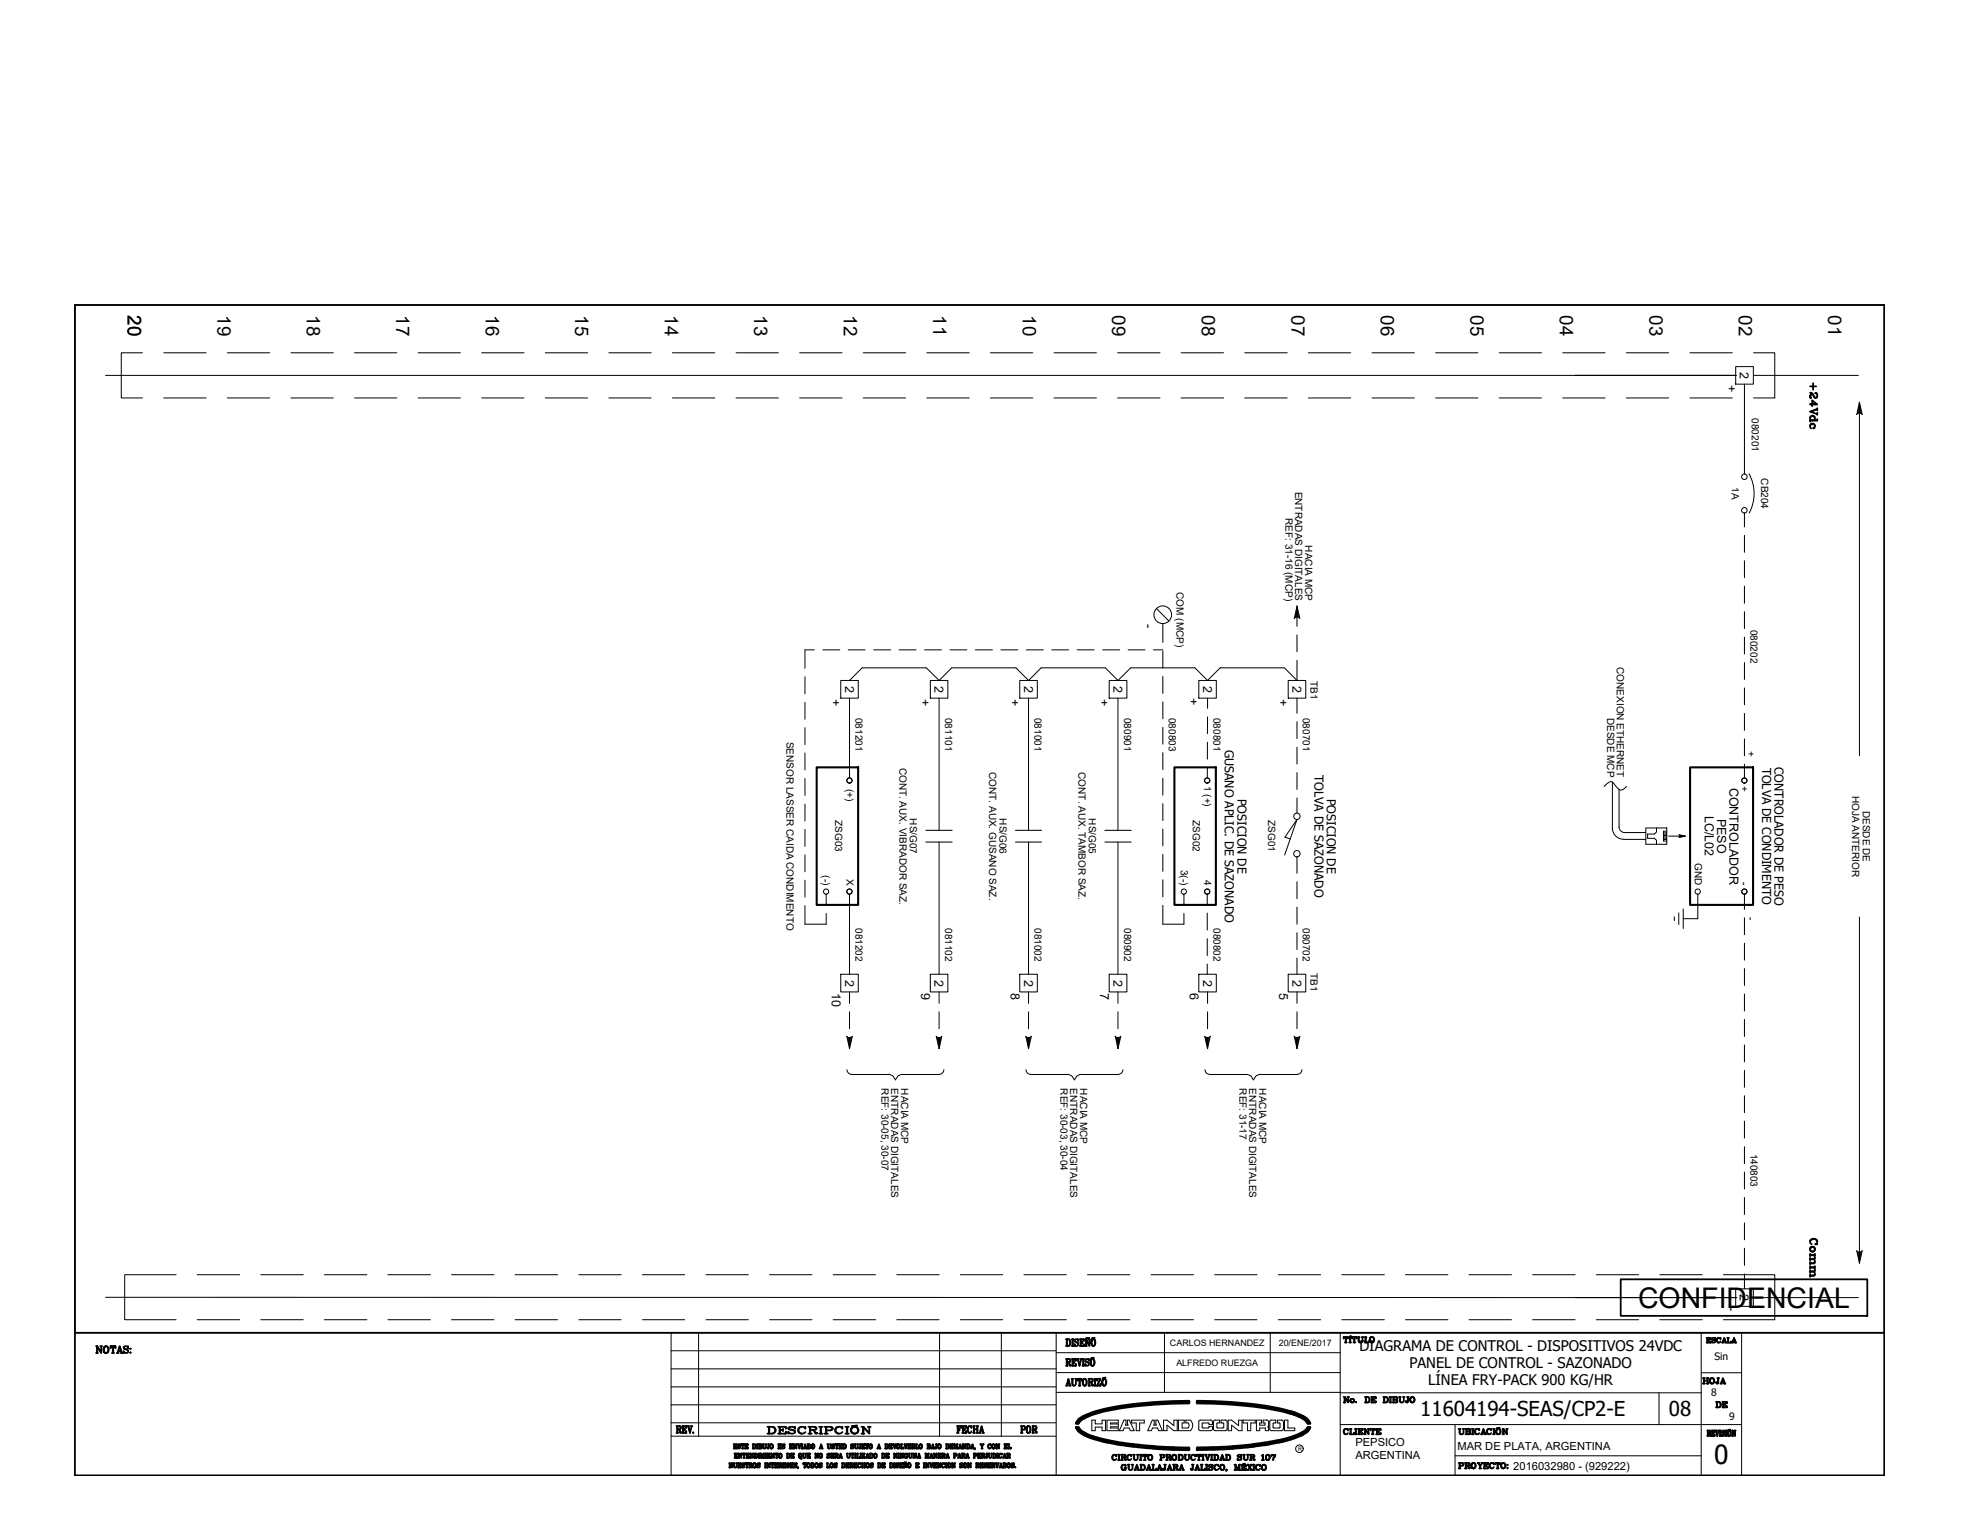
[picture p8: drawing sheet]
<svg xmlns="http://www.w3.org/2000/svg" width="279mm" height="216mm" viewBox="0 0 279 216" stroke-linecap="round" stroke-linejoin="round" font-family="sans-serif">
<defs><g id="words">
<text font-size="4.1" x="233.4" y="186.4">CONFIDENCIAL</text>
<text font-size="3.8" x="244.2" y="208.6">0</text>
<g font-size="3.5">
<text x="260" y="62.4" transform="rotate(-90 260 62.4)">+24Vdc</text>
<text x="260" y="183.1" transform="rotate(-90 260 183.1)">Comm</text>
<text x="241.7" y="198.3">HOJA</text>
<text x="243.8" y="201.8">DE</text>
<text x="144.6" y="205.3">POR</text>
</g>
<g font-size="2.9">
<text x="202.4" y="201.8">11604194-SEAS/CP2-E</text>
<text x="237.8" y="201.8">08</text>
</g>
<g font-size="2.7">
<text x="18.2" y="44.9" transform="rotate(90 18.2 44.9)">20</text>
<text x="31" y="44.9" transform="rotate(90 31 44.9)">19</text>
<text x="43.7" y="44.9" transform="rotate(90 43.7 44.9)">18</text>
<text x="56.5" y="44.9" transform="rotate(90 56.5 44.9)">17</text>
<text x="69.2" y="44.9" transform="rotate(90 69.2 44.9)">16</text>
<text x="82" y="44.9" transform="rotate(90 82 44.9)">15</text>
<text x="94.7" y="44.9" transform="rotate(90 94.7 44.9)">14</text>
<text x="107.5" y="44.9" transform="rotate(90 107.5 44.9)">13</text>
<text x="120.2" y="44.9" transform="rotate(90 120.2 44.9)">12</text>
<text x="133" y="44.9" transform="rotate(90 133 44.9)">11</text>
<text x="145.7" y="44.9" transform="rotate(90 145.7 44.9)">10</text>
<text x="158.5" y="44.9" transform="rotate(90 158.5 44.9)">09</text>
<text x="171.2" y="44.9" transform="rotate(90 171.2 44.9)">08</text>
<text x="184" y="44.9" transform="rotate(90 184 44.9)">07</text>
<text x="196.7" y="44.9" transform="rotate(90 196.7 44.9)">06</text>
<text x="209.5" y="44.9" transform="rotate(90 209.5 44.9)">05</text>
<text x="222.2" y="44.9" transform="rotate(90 222.2 44.9)">04</text>
<text x="235" y="44.9" transform="rotate(90 235 44.9)">03</text>
<text x="247.7" y="44.9" transform="rotate(90 247.7 44.9)">02</text>
<text x="260.5" y="44.9" transform="rotate(90 260.5 44.9)">01</text>
</g>
<g font-size="2.1">
<text x="193.7" y="192.6">DIAGRAMA DE CONTROL - DISPOSITIVOS 24VDC</text>
<text x="200.8" y="195">PANEL DE CONTROL - SAZONADO</text>
<text x="203.5" y="197.3">LÍNEA FRY-PACK 900 KG/HR</text>
</g>
<g font-size="1.8">
<text x="247.9" y="53" transform="rotate(90 247.9 53)">2</text>
<text x="246.1" y="54.8" transform="rotate(90 246.1 54.8)">+</text>
<text x="163.1" y="88.9" transform="rotate(90 163.1 88.9)">-</text>
<text x="118.5" y="99.6" transform="rotate(90 118.5 99.6)">+</text>
<text x="120.4" y="97.7" transform="rotate(90 120.4 97.7)">2</text>
<text x="131.2" y="99.6" transform="rotate(90 131.2 99.6)">+</text>
<text x="133.1" y="97.7" transform="rotate(90 133.1 97.7)">2</text>
<text x="144" y="99.6" transform="rotate(90 144 99.6)">+</text>
<text x="145.9" y="97.7" transform="rotate(90 145.9 97.7)">2</text>
<text x="156.7" y="99.6" transform="rotate(90 156.7 99.6)">+</text>
<text x="158.7" y="97.7" transform="rotate(90 158.7 97.7)">2</text>
<text x="169.5" y="99.5" transform="rotate(90 169.5 99.5)">+</text>
<text x="171.4" y="97.7" transform="rotate(90 171.4 97.7)">2</text>
<text x="182.3" y="99.6" transform="rotate(90 182.3 99.6)">+</text>
<text x="184.2" y="97.7" transform="rotate(90 184.2 97.7)">2</text>
<text x="174.5" y="106.9" transform="rotate(90 174.5 106.9)">GUSANO APLIC. DE SAZONADO</text>
<text x="176.3" y="113.8" transform="rotate(90 176.3 113.8)">POSICION DE</text>
<text x="187.3" y="110.5" transform="rotate(90 187.3 110.5)">TOLVA DE SAZONADO</text>
<text x="189" y="113.8" transform="rotate(90 189 113.8)">POSICION DE</text>
<text x="246.4" y="112.2" transform="rotate(90 246.4 112.2)">CONTROLADOR</text>
<text x="251.1" y="109.4" transform="rotate(90 251.1 109.4)">TOLVA DE CONDIMENTO</text>
<text x="252.8" y="109.3" transform="rotate(90 252.8 109.3)">CONTROLADOR DE PESO</text>
<text x="242.9" y="116.3" transform="rotate(90 242.9 116.3)">LC/L02</text>
<text x="244.7" y="116.7" transform="rotate(90 244.7 116.7)">PESO</text>
<text x="118.5" y="141.4" transform="rotate(90 118.5 141.4)">10</text>
<text x="120.4" y="139.6" transform="rotate(90 120.4 139.6)">2</text>
<text x="131.2" y="141.4" transform="rotate(90 131.2 141.4)">9</text>
<text x="133.1" y="139.6" transform="rotate(90 133.1 139.6)">2</text>
<text x="144" y="141.4" transform="rotate(90 144 141.4)">8</text>
<text x="145.9" y="139.6" transform="rotate(90 145.9 139.6)">2</text>
<text x="156.7" y="141.4" transform="rotate(90 156.7 141.4)">7</text>
<text x="158.7" y="139.6" transform="rotate(90 158.7 139.6)">2</text>
<text x="169.5" y="141.4" transform="rotate(90 169.5 141.4)">6</text>
<text x="171.4" y="139.6" transform="rotate(90 171.4 139.6)">2</text>
<text x="182.3" y="141.4" transform="rotate(90 182.3 141.4)">5</text>
<text x="184.2" y="139.6" transform="rotate(90 184.2 139.6)">2</text>
<text x="247.9" y="184.4" transform="rotate(90 247.9 184.4)">2</text>
<text x="246.2" y="186.2" transform="rotate(90 246.2 186.2)">-</text>
</g>
<g font-size="1.6">
<text x="193.1" y="206">PEPSICO</text>
<text x="193.1" y="207.9">ARGENTINA</text>
<text x="207.7" y="206.7">MAR DE PLATA, ARGENTINA</text>
<text x="215.6" y="209.4">2016032980 - (929222)</text>
</g>
<g font-size="1.5">
<text x="244.3" y="193.8">Sin</text>
<text x="243.8" y="198.9">8</text>
<text x="246.4" y="202.4">9</text>
</g>
<g font-size="1.4">
<text x="249.6" y="59.6" transform="rotate(90 249.6 59.6)">080201</text>
<text x="184.5" y="70" transform="rotate(90 184.5 70)">ENTRADAS DIGITALES</text>
<text x="246.8" y="69.5" transform="rotate(90 246.8 69.5)">1A</text>
<text x="250.9" y="68.2" transform="rotate(90 250.9 68.2)">CB204</text>
<text x="183.1" y="73.8" transform="rotate(90 183.1 73.8)">REF: 31-16 (MCP)</text>
<text x="185.9" y="77.7" transform="rotate(90 185.9 77.7)">HACIA MCP</text>
<text x="167.6" y="84.4" transform="rotate(90 167.6 84.4)">COM (MCP)</text>
<text x="249.4" y="89.8" transform="rotate(90 249.4 89.8)">080202</text>
<text x="230.4" y="95.1" transform="rotate(90 230.4 95.1)">CONEXION ETHERNET</text>
<text x="186.7" y="97.1" transform="rotate(90 186.7 97.1)">TB1</text>
<text x="112" y="105.7" transform="rotate(90 112 105.7)">SENSOR LASSER CAIDA CONDIMENTO</text>
<text x="121.9" y="102.3" transform="rotate(90 121.9 102.3)">081201</text>
<text x="134.6" y="102.3" transform="rotate(90 134.6 102.3)">081101</text>
<text x="147.4" y="102.3" transform="rotate(90 147.4 102.3)">081001</text>
<text x="160.2" y="102.3" transform="rotate(90 160.2 102.3)">080901</text>
<text x="166.5" y="102.3" transform="rotate(90 166.5 102.3)">080803</text>
<text x="172.9" y="102.3" transform="rotate(90 172.9 102.3)">080801</text>
<text x="185.6" y="102.3" transform="rotate(90 185.6 102.3)">080701</text>
<text x="229" y="102.3" transform="rotate(90 229 102.3)">DESDE MCP</text>
<text x="249" y="107.1" transform="rotate(90 249 107.1)">+</text>
<text x="120.6" y="112.4" transform="rotate(90 120.6 112.4)">(+)</text>
<text x="128.2" y="109.4" transform="rotate(90 128.2 109.4)">CONT. AUX. VIBRADOR SAZ.</text>
<text x="140.9" y="110" transform="rotate(90 140.9 110)">CONT. AUX. GUSANO SAZ.</text>
<text x="153.7" y="110.1" transform="rotate(90 153.7 110.1)">CONT. AUX. TAMBOR SAZ.</text>
<text x="171.6" y="112" transform="rotate(90 171.6 112)">1 (+)</text>
<text x="248.1" y="112" transform="rotate(90 248.1 112)">+</text>
<text x="263.9" y="113.4" transform="rotate(90 263.9 113.4)">HOJA ANTERIOR</text>
<text x="119" y="116.9" transform="rotate(90 119 116.9)">ZSG03</text>
<text x="129.7" y="116.6" transform="rotate(90 129.7 116.6)">HS/G07</text>
<text x="142.4" y="116.6" transform="rotate(90 142.4 116.6)">HS/G06</text>
<text x="155.2" y="116.6" transform="rotate(90 155.2 116.6)">HS/G05</text>
<text x="170" y="116.9" transform="rotate(90 170 116.9)">ZSG02</text>
<text x="180.7" y="116.9" transform="rotate(90 180.7 116.9)">ZSG01</text>
<text x="265.4" y="115.5" transform="rotate(90 265.4 115.5)">DESDE DE</text>
<text x="117.2" y="124.8" transform="rotate(90 117.2 124.8)">(-)</text>
<text x="120.6" y="125.2" transform="rotate(90 120.6 125.2)">X</text>
<text x="168.2" y="124" transform="rotate(90 168.2 124)">3(-)</text>
<text x="171.6" y="125.4" transform="rotate(90 171.6 125.4)">4</text>
<text x="241.5" y="123" transform="rotate(90 241.5 123)">GND</text>
<text x="248.1" y="125.7" transform="rotate(90 248.1 125.7)">-</text>
<text x="249" y="130.7" transform="rotate(90 249 130.7)">-</text>
<text x="121.9" y="132.3" transform="rotate(90 121.9 132.3)">081202</text>
<text x="134.6" y="132.3" transform="rotate(90 134.6 132.3)">081102</text>
<text x="147.4" y="132.3" transform="rotate(90 147.4 132.3)">081002</text>
<text x="160.2" y="132.3" transform="rotate(90 160.2 132.3)">080902</text>
<text x="172.9" y="132.3" transform="rotate(90 172.9 132.3)">080802</text>
<text x="185.6" y="132.3" transform="rotate(90 185.6 132.3)">080702</text>
<text x="186.7" y="138.6" transform="rotate(90 186.7 138.6)">TB1</text>
<text x="125.6" y="155.1" transform="rotate(90 125.6 155.1)">REF: 30-05, 30-07</text>
<text x="127" y="155.1" transform="rotate(90 127 155.1)">ENTRADAS DIGITALES</text>
<text x="128.4" y="155.1" transform="rotate(90 128.4 155.1)">HACIA MCP</text>
<text x="151.1" y="155.1" transform="rotate(90 151.1 155.1)">REF: 30-03, 30-04</text>
<text x="152.5" y="155.1" transform="rotate(90 152.5 155.1)">ENTRADAS DIGITALES</text>
<text x="153.9" y="155.1" transform="rotate(90 153.9 155.1)">HACIA MCP</text>
<text x="176.6" y="155.1" transform="rotate(90 176.6 155.1)">REF: 31-17</text>
<text x="178" y="155.1" transform="rotate(90 178 155.1)">ENTRADAS DIGITALES</text>
<text x="179.4" y="155.1" transform="rotate(90 179.4 155.1)">HACIA MCP</text>
<text x="249.4" y="164.4" transform="rotate(90 249.4 164.4)">140803</text>
</g>
<g font-size="1.3">
<text x="166.7" y="191.8">CARLOS HERNANDEZ</text>
<text x="182.2" y="191.8">20/ENE/2017</text>
<text x="167.6" y="194.6">ALFREDO RUEZGA</text>
</g>
<text font-size=".9" x="185" y="206.8">R</text>
</g></defs>
<!-- layer: 0 -->
<g fill="none" stroke="#000" stroke-width=".14">
<path d="M10.7 43.5h257.8v146.4h-257.8zM15 53.5h232.4M20.3 50.3h-3v6.4h3M23.3 56.7h6.1M23.3 50.3h6.1M32.4 56.7h6M32.4 50.3h6M41.5 56.7h6M41.5 50.3h6M50.5 56.7h6M50.5 50.3h6M59.6 56.7h6"/>
<path d="M59.6 50.3h6M68.6 56.7h6.1M68.6 50.3h6.1M77.7 56.7h6M77.7 50.3h6M86.7 56.7h6.1M86.7 50.3h6.1M95.8 56.7h6M95.8 50.3h6M104.9 56.7h6M104.9 50.3h6M113.9 56.7h6.1"/>
<path d="M113.9 50.3h6.1M123 56.7h6M123 50.3h6M132 56.7h6.1M132 50.3h6.1M141.1 56.7h6.1M141.1 50.3h6.1M150.2 56.7h6M150.2 50.3h6M159.2 56.7h6.1M159.2 50.3h6.1M168.3 56.7h6"/>
<path d="M168.3 50.3h6M177.3 56.7h6.1M177.3 50.3h6.1M186.4 56.7h6.1M186.4 50.3h6.1M195.5 56.7h6M195.5 50.3h6M204.5 56.7h6.1M204.5 50.3h6.1M213.6 56.7h6M213.6 50.3h6M222.7 56.7h6"/>
<path d="M222.7 50.3h6M231.7 56.7h6.1M231.7 50.3h6.1M240.8 56.7h6M240.8 50.3h6M247.3 52.2h2.5v2.5h-2.5zM248.5 54.7v12.9M249.8 50.3h3.1v6.4h-3.1M249.9 53.5h14.9M264.5 59.1l.4-.2 .4 .2M264.9 57.3v50.4M264.9 57.3l.4 1.8"/>
<path d="M264.9 57.3l-.4 1.8M265 58.8h-.2l.2-.7 .1 .8h.1l-.2-1.3-.3 1.3M248.5 73.1v2M248.5 76.3v2.4M248.5 79.9v2.4M249.2 67.5a5.9 5.9 0 0 1 0 5.6M114.7 96.4v2.5M116 92.6h-1.3v2.6M117.2 92.6h2.4M119.8 97h2.5v2.5h-2.5zM120.8 92.6h2.5M121 99.5v11.4"/>
<path d="M124.5 92.6h2.4M128.1 92.6h2.4M131.7 92.6h2.4M132.6 97h2.5v2.5h-2.5zM133.8 99.5v18.8M135.3 92.6h2.5M139 92.6h2.4M142.6 92.6h2.4M145.3 97h2.5v2.5h-2.5zM146.2 92.6h2.4M146.5 99.5v18.8M149.8 92.6h2.5"/>
<path d="M153.5 92.6h2.4M157.1 92.6h2.4M158 97h2.6v2.5h-2.6zM159.3 99.5v18.8M160.7 92.6h2.4M164.3 92.6h1.4M164.8 86.7l1.7 1.8M165.7 88.9v2.7M165.7 92.8v2.4M165.7 96.4v2.4M170.8 97h2.5v2.5h-2.5zM172 99.5v1.5"/>
<path d="M183.5 97h2.5v2.5h-2.5zM184.4 88.1l.4-.2 .4 .2M184.8 86.4v2.9M184.8 90.5v2.4M184.8 94.1v2.9l-1.8-1.8h-9.2l-1.8 1.8-1.7-1.8h-9.2l-1.8 1.8-1.8-1.8h-9.2l-1.8 1.8-1.8-1.8h-9.1l-1.8 1.8-1.8-1.8h-9.2l-1.8 1.8M184.8 99.5v2.1M184.8 86.4l-.4 1.7M184.8 86.4l.4 1.7M184.8 87.5v.4h.1l-.1-.8-.2 .8h-.1l.3-1.2 .3 1.2M248.5 83.5v2.5M248.5 87.2v2.4M248.5 90.8v2.4"/>
<path d="M248.5 94.4v2.4M248.5 98v2.4M114.7 100.1v2.4M114.7 103.7v2.4M114.7 107.3v2.4M114.7 110.9v2.5M114.7 114.6v2.4M114.7 118.2v2.4M131.9 118.3h3.8M144.7 118.3h3.7M157.4 118.3h3.8M165.7 100v2.4"/>
<path d="M165.7 103.6v2.5M165.7 107.3v2.4M165.7 110.9v2.4M165.7 114.5v2.4M165.7 118.1v2.5M172 109.4v1.5M172 105.8v2.4M172 102.2v2.4M183.8 119.6l-.7-.3 1.7-2.5-1.8 5M184.8 102.9v2.4M184.8 106.5v2.4M184.8 110.1v2.4"/>
<path d="M184.8 113.7v2.2M228.5 112.1l.5-.4a.61 .61 0 0 1 .6-.3 .61 .61 0 0 1 .5 .5l.2 .2a.69 .69 0 0 0 .6 .5 .69 .69 0 0 0 .6-.3l.2-.2M229.7 111.4v6.6a1.6 1.6 0 0 0 1.6 1.6M230.7 112.5v5.4a.79 .79 0 0 0 .8 .7h3M231.3 119.6h3.2M234.5 118h3v2.3h-3zM236 118v.6l-.3 .3h-1v.6h1l.3 .2v.6M237.1 119.5h.4M237.1 118.9h.4M237.1 119.6h.4M237.1 119.1h.4M237.1 119.3h.4"/>
<path d="M237.1 118.7h.4M237.5 118.5h-.5v1.4h.5M237.7 119.2h2.4M239.2 118.9l.1 .2-.1 .2M239.2 119l.9 .2M239.4 119.2h.3l-.4-.2 .7 .2-.7 .1M240.1 119.2l-.9 .1M248.5 101.7v2.4M248.5 105.3v2.4M248.5 108.9v2M114.7 129.1v2.6h3v-1.5M114.7 121.8v2.4"/>
<path d="M114.7 125.4v2.5M117.7 127.4v1.6M119.8 138.8h2.5v2.6h-2.5zM121 127.5v11.3M131.9 120h3.8M132.6 138.8h2.5v2.6h-2.5zM133.8 120v18.8M144.7 120h3.7M145.3 138.8h2.5v2.6h-2.5zM146.5 120v18.8M157.4 120h3.8M158 138.8h2.6v2.6h-2.6z"/>
<path d="M159.3 120v18.8M165.7 129v2.7h3v-1.5M165.7 121.8v2.4M165.7 125.4v2.4M168.7 127.4v1.6M170.8 138.8h2.5v2.6h-2.5zM172 127.5v1.4M172 130.1v2.4M172 133.8v2.4M172 137.4v1.4M183.5 138.8h2.5v2.6h-2.5zM184.8 122.1v2.3"/>
<path d="M184.8 125.7v2.4M184.8 129.3v2.4M184.8 132.9v2.4M184.8 136.5v2.3M238.6 130.7v.5M239.2 130.1v1.6M239.8 129.5v2.8M241.9 127.5v3.4h-2.1M248.5 127.4v2.2M248.5 130.8v2.4M248.5 134.4v2.4M248.5 138v2.4"/>
<path d="M264.9 130.7v49.3M120.6 147.7l.4 .2 .4-.2-.4 1.7zM120.7 152.4a.67 .67 0 0 0 .6 .7M121 141.4v1.6M121 144.2v2.4M121 147.8v1.6M121.3 147.9l-.3 1.2-.2-1.2h.1l.1 .8 .2-.8-.2 .1v.3M121.4 153.1h5.2M126.6 153.1l.7 .3M128.6 153.1a1.14 1.14 0 0 0-1 .8l-.3-.5M128.6 153.1h5.2M133.4 147.7l.4 .2 .4-.2-.4 1.7z"/>
<path d="M133.8 141.4v1.6M133.8 144.2v2.4M133.8 147.8v1.6M134.1 147.9l-.3 1.2-.3-1.2h.1l.2 .8 .1-.8-.1 .1M134.5 152.4a.67 .67 0 0 1-.7 .7M146.1 147.7l.4 .2 .4-.2-.4 1.7zM146.2 152.4a.67 .67 0 0 0 .7 .7M146.5 141.4v1.6M146.5 144.2v2.4M146.5 147.8v1.6M146.8 147.9l-.3 1.2-.2-1.2h.1l.1 .8 .2-.8-.2 .1v.3M146.9 153.1h5.2"/>
<path d="M152.1 153.1a1.19 1.19 0 0 1 1 .8 1.14 1.14 0 0 1 1-.8M154.1 153.1h5.2M158.9 147.7l.4 .2 .4-.2-.4 1.7M158.9 147.7l.4 1.7M159.3 141.4v1.6M159.3 144.2v2.4M159.3 147.8v1.6M159.6 147.9l-.3 1.2-.3-1.2h.1l.2 .8 .1-.8-.1 .1M160 152.4a.67 .67 0 0 1-.7 .7M171.6 147.7l.4 .2 .4-.2-.4 1.7zM171.7 152.4a.67 .67 0 0 0 .7 .7M172 141.4v1.6"/>
<path d="M172 144.2v2.4M172 147.8v1.6M172.3 147.9l-.3 1.2-.2-1.2h.1l.1 .8 .2-.8-.2 .1M172.4 153.1h5.2M177.6 153.1l.7 .3M179.6 153.1a1.14 1.14 0 0 0-1 .8l-.3-.5M179.6 153.1h5.2M184.4 147.7l.4 .2 .4-.2-.4 1.7M184.4 147.7l.4 1.7M184.8 141.4v1.6M184.8 144.2v2.4M184.8 147.8v1.6"/>
<path d="M185.1 147.9l-.3 1.2-.3-1.2h.1l.2 .8 .1-.8-.1 .1v.3M185.5 152.4a.67 .67 0 0 1-.7 .7M248.5 141.7v2.4M248.5 145.3v2.4M248.5 148.9v2.4M248.5 152.5v2.4M248.5 156.2v2.4M248.5 159.8v2.4M248.5 163.4v2.4M248.5 167v2.4M248.5 170.7v2.4M248.5 174.3v2.4"/>
<path d="M248.5 177.9v2.4M264.5 178.2l.4 .2 .4-.2-.4 1.8M264.5 178.3l.4 1.7M265.2 178.5l-.3 1.2-.2-1.2h.1l.1 .7 .2-.7h-.2v.4M15 184.9h232.4M25.1 181.7h-7.3v6.4h7.3M28.1 188.1h6M28.1 181.7h6M37.2 188.1h6M37.2 181.7h6M46.2 188.1h6.1M46.2 181.7h6.1"/>
<path d="M55.3 188.1h6M55.3 181.7h6M64.3 188.1h6.1M64.3 181.7h6.1M73.4 188.1h6M73.4 181.7h6M82.5 188.1h6M82.5 181.7h6M91.5 188.1h6.1M91.5 181.7h6.1M95.6 195.1h54.9M95.6 192.5h54.9"/>
<path d="M95.6 197.6h54.9M95.6 189.9v20.4M99.5 189.9v14.8M100.6 188.1h6M100.6 181.7h6M109.7 188.1h6M109.7 181.7h6M118.7 188.1h6M118.7 181.7h6M127.8 188.1h6M127.8 181.7h6M133.9 189.9v14.8"/>
<path d="M136.8 188.1h6.1M136.8 181.7h6.1M142.7 189.9v14.8M145.9 188.1h6M145.9 181.7h6M150.5 189.9v20.4M150.5 195.6h40.5M150.5 192.8h40.5M150.5 198.4h40.5M154.9 188.1h6.1M154.9 181.7h6.1M164 188.1h6"/>
<path d="M164 181.7h6M165.9 189.9v8.5M173.1 188.1h6M173.1 181.7h6M181 189.9v8.5M182.1 188.1h6.1M182.1 181.7h6.1M191 198.5h51.4M191 189.9v20.4M191.2 188.1h6M191.2 181.7h6M200.2 188.1h6.1"/>
<path d="M200.2 181.7h6.1M209.3 188.1h6.1M209.3 181.7h6.1M218.4 188.1h6M218.4 181.7h6M227.4 188.1h6.1M227.4 181.7h6.1M236.4 198.5v4.5M236.5 188.1h6M236.5 181.7h6M242.4 195.6h5.7M242.4 189.9v20.4"/>
<path d="M245.5 181.7h7.4v6.4h-7.4M247.3 183.7h2.5v2.5h-2.5zM248.1 189.9v20.4M248.5 181.5v2.2M249.9 184.9h14.9M95.6 200.2h54.9M95.6 204.7h54.9M95.6 202.8h54.9M155.6 202.4h.4v.5h1v-.5h.5v1.5h-.5v-.5h-1v.5h-.4zM157.7 202.4h1.6v.4h-1.1v.1h1.1v.4h-1.1v.2h1.1v.4h-1.6zM160.1 202.4h.3l-.1 .7h.4l-.1-.7h.3l.7 1.5h-.5l-.2-.4h-.7l-.2 .4h-.5zM161.2 202.4h1.8v.4h-.6v1.1h-.5v-1.1h-.7z"/>
<path d="M164.2 202.4h.3l-.1 .7h.3v-.7h.3l.6 1.5h-.5l-.2-.4h-.7l-.2 .4h-.5zM165.8 202.4h.5l.9 .8v-.8h.5v1.5h-.5l-.9-.8v.8h-.5zM167.9 202.4h.8v.4h-.3v.7h.9a.47 .47 0 0 0 0-.7h-.3v-.4h.6a1.03 1.03 0 0 1 0 1.5h-1.7zM171 202.4l-.2 .1v1.3l.2 .1h1.5M171.1 202.4h1.4M171.3 203.4l.1 .1h.7M171.3 202.9v.5M171.4 202.8l-.1 .1M171.4 202.8h.7M172.1 202.8l.2 .1M172.3 203.4v-.1h.4v.5l-.2 .1M172.3 203.4l-.2 .1"/>
<path d="M172.5 202.4l.2 .1v.5h-.4v-.1M172.9 203.6l.2 .3h1.5M172.9 202.6v1M173.1 202.4l-.2 .2M173.2 202.4h.6v.4h-.3M173.4 203.4l.1 .1h.7l.2-.1M173.4 202.9v.5M173.5 202.8l-.1 .1M174.2 202.8l.2 .1M174.4 202.9v.5M174.6 202.4l.2 .1v.1v1l-.2 .3M174.6 202.4h-.6v.4h.2"/>
<path d="M175 202.4h.5l1 .8v-.8h.5v1.5h-.5l-1-.8v.8h-.5zM177.1 202.4h1.7v.4h-.6v1.1h-.5v-1.1h-.6zM180.2 202.8v.3M180.2 203.1h-.7v-.3h.2v-.4h-.7v1.5h.5v-.4h.8v.4h.4v-.4l-.1-.1 .1-.2M180.5 202.4l.2 .1v.7M180.5 202.4h-.5v.4h.2M181.2 202.4l-.3 .1v.1v1l.1 .2 1.6 .1 .2-.3M181.2 202.4h.6v.4h-.3M181.4 203.4l.1 .1h.8M181.4 202.9v.5M181.5 202.8l-.1 .1M182.2 202.8l.2 .1"/>
<path d="M182.4 203.4l-.2 .1M182.4 202.9v.5M182.6 202.4l.2 .2M182.6 202.4h-.6v.4h.3M182.9 202.6v1M183 202.4h.5v1.1h1v.4h-1.5zM191 203h57.1M207.3 203v7.3M207.3 207.5h35.1"/>
<circle cx="248.5" cy="67.9" r=".39"/>
<circle cx="248.5" cy="72.7" r=".39"/>
<circle cx="165.7" cy="87.6" r="1.26"/>
<circle cx="121" cy="111.2" r=".37"/>
<circle cx="172" cy="111.2" r=".37"/>
<circle cx="248.5" cy="111.2" r=".37"/>
<circle cx="117.7" cy="127.1" r=".37"/>
<circle cx="121" cy="127.1" r=".37"/>
<circle cx="168.7" cy="127.1" r=".37"/>
<circle cx="172" cy="127.1" r=".37"/>
<circle cx="241.9" cy="127.1" r=".37"/>
<circle cx="248.5" cy="127.1" r=".37"/>
<circle cx="185.1" cy="206.5" r=".54"/>
</g>
<path d="M116.4 109.4h5.9v19.6h-5.9zM167.3 109.4h5.9v19.6h-5.9zM240.8 109.4h9v19.6h-9z" fill="none" stroke="#000" stroke-width=".3"/>
<!-- layer: Title Block -->
<g fill="none" stroke="#000" stroke-width=".14">
<circle cx="184.8" cy="116.3" r=".46"/>
<circle cx="184.8" cy="121.7" r=".46"/>
</g>
<!-- layer: 0 -->
<g fill="none" stroke="#000" stroke-width=".25">
<path d="M10.7 43.5h257.8v166.8h-257.8zM10.7 189.9h257.8M13.7 191.8h.2M13.7 192.8h.3M13.8 191.8v1M14.3 191.8h.2M14.4 192.7l-.5-.9v1M14.4 191.8v1l-.5-.9M15.1 191.8a.46 .46 0 0 0-.4 .7 .46 .46 0 0 0 .7 .2 .46 .46 0 0 0 .1-.6 .46 .46 0 0 0-.5-.2 .56 .56 0 0 0 .1 .9M15.2 191.8a.56 .56 0 0 1 0 1M15.8 191.8v.3v-.3h.7v.3l-.1-.3M15.9 192.8h.4"/>
<path d="M16.1 191.8v1M16.6 192.8h.3M16.7 192.8l.3-1 .4 1M16.8 192.5h.4M17 192l.3 .8M17.2 192.8h.3M17.6 192.1l.6 .2a.32 .32 0 0 1-.2 .6 .32 .32 0 0 1-.4-.4v.3l.1-.1M18.2 192l.1-.2v.3a.3 .3 0 0 0-.4-.3 .3 .3 0 0 0-.2 .4l.6 .3M18.5 192.2h.1zM18.5 192.8h.1zM151.9 190.8h.4a.58 .58 0 0 1 0 1h-.4M151.9 193.7h.4l.2 .2-.1 .2h-.4"/>
<path d="M151.9 197.5h.2M151.9 194.6h.2M152 197.5l.2-1 .3 1M152 190.8v1M152 193.7v.9M152 197.2h.4M152.2 194.1l.2 .4h.2M152.2 196.6l.2 .9M152.3 190.8a.64 .64 0 0 1 0 1M152.3 194.2l.1 .4 .2-.1M152.3 193.7l.2 .2-.2 .2M152.3 197.5h.3"/>
<path d="M152.7 196.5h.2M152.7 193.7h.6v.2v-.2M152.7 194.6h.6v-.2v.2M152.7 190.8h.3M152.7 191.8h.3M152.8 196.5v.7l.2 .3 .2-.1 .1-.2v-.7M152.8 196.5v.7l.2 .3M152.8 190.8v1M152.8 193.7v.9M152.9 190.8v1M152.9 193.7v.9M152.9 194.1h.2"/>
<path d="M153.1 193.9v.4M153.1 191.1l.5 .3v.3a.27 .27 0 0 1-.3 .1 .27 .27 0 0 1-.2-.3v.3v-.1M153.2 196.5h.2M153.5 193.7h.2M153.6 193.7l.2 .9 .3-.9M153.6 196.5v.3v-.3h.5v.3v-.3M153.6 191v-.2v.3a.25 .25 0 0 0-.2-.3 .25 .25 0 0 0-.3 .3l.5 .4M153.6 193.7l.2 .8M153.7 197.5h.3M153.8 196.5v1M153.8 190.8h.6v.3v-.3M153.8 191.8h.6v-.3v.3"/>
<path d="M153.9 193.7h.2M154 190.8v1M154 191.3h.2M154.2 191.1v.4M154.2 194.6h.3M154.2 193.7h.3M154.3 193.7v.9M154.5 196.5a.55 .55 0 0 0-.3 .5 .55 .55 0 0 0 .4 .5 .55 .55 0 0 0 .2-.5 .55 .55 0 0 0-.3-.5 .66 .66 0 0 0 0 1M154.6 196.5a.66 .66 0 0 1 0 1M154.6 193.9l.5 .3v.3l-.2 .1a.26 .26 0 0 1-.3-.2v.2l.1-.1M154.6 191.8h.2M154.6 190.9h.2"/>
<path d="M154.7 190.9v.9M154.8 190.7l.2 .1 .2-.1-.5 .1zM155.1 196.5h.4l.2 .2-.1 .2-.4 .1M155.1 197.5h.2M155.1 193.8v-.1v.2a.25 .25 0 0 0-.3-.3 .25 .25 0 0 0-.1 .4l.4 .3M155.1 190.9h.2M155.2 196.5v1M155.2 191.7l-.4-.8v.9M155.2 190.9v.9l-.4-.8M155.4 197l.2 .4h.1M155.5 197l.1 .5 .1-.2M155.5 193.6l.4-.1z"/>
<path d="M155.5 196.5l.2 .2-.2 .3M155.6 190.7h.4zM155.6 193.7a.54 .54 0 0 0-.2 .5 .54 .54 0 0 0 .3 .4 .55 .55 0 0 0 .3-.5 .55 .55 0 0 0-.4-.4 .66 .66 0 0 0 0 .9M155.7 193.7a.66 .66 0 0 1 0 .9M155.7 190.8a.55 .55 0 0 0-.2 .6 .55 .55 0 0 0 .3 .4 .54 .54 0 0 0 .3-.5 .54 .54 0 0 0-.4-.5 .65 .65 0 0 0 0 1M155.8 190.8a.65 .65 0 0 1 0 1M155.9 197.5h.3M155.9 196.5h.3M156 196.5v1M156.3 196.5v.3v-.3h.5l-.5 1M156.8 196.5l-.5 1h.5v-.3v.3M157.1 196.4l.4-.1z"/>
<path d="M157.3 196.5a.55 .55 0 0 0 .1 1 .54 .54 0 0 0 .2-.5 .54 .54 0 0 0-.3-.5 .62 .62 0 0 0 0 1M157.4 196.5a.62 .62 0 0 1 0 1M191.4 199.1h.2M191.4 199.9h.3M191.5 190.5l-.1 .3v-.3h.7v.3l-.1-.3M191.6 199.1v.8M191.6 191.3h.3M191.7 190.5v.8M191.8 190.5v.8M192 199.1h.2M192.1 199.8l-.5-.7v.8M192.1 199.1v.8l-.5-.7"/>
<path d="M192.2 191.3h.3M192.2 190.5h.3M192.3 190.5l.2-.1zM192.3 191.3v-.8l.1 .8M192.6 199.4a.26 .26 0 0 0-.1 .3 .26 .26 0 0 0 .4 0 .26 .26 0 0 0-.2-.3 .26 .26 0 0 0-.3 .2 .26 .26 0 0 0 .2 .3M192.7 190.5v.3v-.3h.6v.3l-.1-.3M192.7 199.4l.2 .2v.2l-.2 .1M192.8 191.3h.3M192.9 190.5v.8M193 190.5v.8M193.2 199.8h.1M193.4 190.5h.3"/>
<path d="M193.6 190.5v.6l.2 .2 .3-.1v-.7M193.6 190.5v.6l.2 .2M194 190.5h.3M194.4 191.3h.6v-.2v.2M194.4 190.5h.3M194.5 199.1h.4a.41 .41 0 0 1 .3 .4 .41 .41 0 0 1-.3 .4h-.4M194.5 190.5v.8M194.6 190.5v.8M194.6 199.1v.8M194.9 199.1a.42 .42 0 0 1 .2 .4 .42 .42 0 0 1-.2 .4M195.4 199.1h.6v.2v-.2M195.4 199.9h.6v-.2v.2"/>
<path d="M195.4 190.5a.38 .38 0 0 0-.3 .5 .38 .38 0 0 0 .5 .3 .38 .38 0 0 0 .1-.6 .36 .36 0 0 0-.5 .1 .36 .36 0 0 0 .2 .5M195.5 199.1v.8M195.5 190.5a.42 .42 0 0 1 .3 .4 .42 .42 0 0 1-.3 .4M195.5 199.5h.3M195.8 199.3v.3M197.1 199.1h.4a.4 .4 0 0 1 .3 .4 .4 .4 0 0 1-.3 .4h-.4M197.2 199.1v.8M197.5 199.1a.42 .42 0 0 1 .2 .4 .42 .42 0 0 1-.2 .4M198 199.1h.3M198 199.9h.3M198.1 199.1v.8M198.4 199.1h.6l.1 .2-.2 .2"/>
<path d="M198.4 199.9l.7-.1v-.2l-.2-.1 .2 .1-.2 .3M198.5 199.1v.8M198.6 199.1v.8M198.9 199.1l.2 .1-.1 .2-.4 .1M199.3 199.1h.3M199.4 199.1v.6l.3 .2 .3-.1v-.7M199.5 199.1v.6l.2 .2M199.9 199.1h.2M200.5 199.1h.2M200.6 199.1l-.1 .8M200.6 199.1v.7l-.2 .1-.1-.2M201.2 199.1a.37 .37 0 0 0-.3 .5 .37 .37 0 0 0 .6 .1 .36 .36 0 0 0 0-.5 .36 .36 0 0 0-.5 0 .36 .36 0 0 0 0 .5l.2 .2"/>
<path d="M201.3 199.1a.43 .43 0 0 1 .2 .4 .43 .43 0 0 1-.2 .4M243.1 190.7h.6v.1v-.1M243.1 191.3h.6v-.2v.2M243.3 190.7v.6M243.3 191h.2M243.5 190.8v.3M243.9 190.8l.5 .2a.24 .24 0 0 1-.2 .3 .24 .24 0 0 1-.3-.2v.2v-.1M244.4 190.8v-.1v.1a.23 .23 0 0 0-.3-.2 .23 .23 0 0 0-.2 .3l.5 .2M244.8 190.7a.37 .37 0 0 0-.2 .3 .37 .37 0 0 0 .2 .3M245.1 190.8v-.1v.1a.3 .3 0 0 0-.4 0 .3 .3 0 0 0 0 .4 .3 .3 0 0 0 .4 0M245.3 191.3h.3M245.4 191.3l.3-.6 .2 .6"/>
<path d="M245.5 191.1h.3M245.7 190.8l.2 .5M245.8 191.3h.2M246.1 191.3h.5v-.2v.2M246.1 190.7h.2M246.2 190.7v.6M246.7 191.3h.3M246.8 191.3l.3-.6 .2 .6M246.9 191.1h.3M247.1 190.8l.2 .5M247.2 191.3h.2M96.4 203.2h.4l.2 .2-.1 .3h-.4"/>
<path d="M96.4 204.2h.2M96.5 203.2v1M96.7 203.7l.2 .4h.1M96.8 203.7l.1 .5h.1v-.1M96.8 203.2l.2 .2-.2 .3M97.2 203.2h.6v.3v-.3M97.2 204.2h.6v-.3v.3M97.3 203.2v1M97.3 203.7h.3M97.6 203.5v.4M98 203.2h.2M98.4 203.2h.2"/>
<path d="M98.6 203.2l-.3 1-.2-1 .2 .9M98.7 204.1v.1zM103.9 208.5h.1M103.9 209.1h.1M104 208.5v.6M104.2 208.5h.2M104.3 209.1l-.3-.6v.6M104.3 208.5v.6l-.3-.5M104.5 208.5h.2M104.5 205.8h.5v.2l-.1-.2M104.5 206.4h.5v-.1l-.1 .1M104.6 205.8v.6"/>
<path d="M104.6 207.1h.5v.2l-.1-.2M104.6 207.8h.5v-.2l-.1 .2M104.6 206.1h.2M104.7 207.1v.7M104.7 207.4h.2M104.8 206v.2M104.9 208.5h.1M104.9 207.3v.3M105 208.5v.5l-.2 .1-.2-.1v-.5v.5l.1 .1M105.1 206l.3 .1a.19 .19 0 0 1-.1 .3 .19 .19 0 0 1-.2-.1v.1v-.1M105.1 208.5h.4v.2v-.2M105.1 209.1h.4v-.1v.1"/>
<path d="M105.2 207.1h.1M105.2 207.8h.2M105.2 208.5v.6M105.2 208.8h.2M105.3 207.1v.7M105.4 208.7v.2M105.4 205.9l.1-.1v.2l-.3-.2-.1 .2 .4 .2M105.5 207.1h.2M105.6 207.7l-.3-.6v.7M105.6 207.1v.7l-.3-.6M105.6 205.8v.2v-.2h.4v.2v-.2M105.7 208.7l.4 .2-.1 .2h-.2l-.1-.1v.1v-.1"/>
<path d="M105.7 206.4h.2M105.8 205.8v.6M105.8 207.1v.2v-.2h.4v.2v-.2M105.9 207.8h.2M106 207.1v.7M106 208.6l.1-.1v.2a.17 .17 0 0 0-.2-.2 .18 .18 0 0 0-.2 .3l.4 .1M106.1 205.8h.4v.2v-.2M106.1 206.4h.4v-.1v.1M106.2 205.8v.6M106.2 206.1h.2M106.2 208.5v.2v-.2h.4v.2v-.2M106.3 207.1h.4v.2v-.2"/>
<path d="M106.3 207.8h.4v-.2v.2M106.3 209.1h.2M106.4 206v.2M106.4 207.1v.7M106.4 208.5v.6M106.4 207.4h.2M106.6 207.3v.3M106.7 208.5h.4l.1 .1-.1 .2h-.3M106.7 209.1h.2M106.8 208.5v.6M106.9 207.1h.1M106.9 207.8h.1"/>
<path d="M106.9 207.1v.7M107 208.8l.1 .3h.1M107 208.8l.1 .3 .1-.1M107 208.5l.1 .1-.1 .2M107.2 207.1h.2M107.2 205.8h.3a.34 .34 0 0 1 .2 .3 .34 .34 0 0 1-.2 .3h-.3M107.3 207.7l-.3-.6v.7M107.3 207.1v.7l-.3-.6M107.3 205.8v.6M107.5 207.1h.2a.34 .34 0 0 1 .2 .4 .34 .34 0 0 1-.2 .3h-.2M107.5 205.8a.35 .35 0 0 1 0 .6M107.5 208.5a.27 .27 0 0 0-.2 .4 .27 .27 0 0 0 .4 .1 .25 .25 0 0 0 0-.3 .25 .25 0 0 0-.3-.1l-.1 .4 .2 .1"/>
<path d="M107.5 208.5a.36 .36 0 0 1 0 .6M107.6 207.1v.7M107.7 207.1a.35 .35 0 0 1 0 .7M107.8 206.4h.2M107.8 205.8h.2M107.9 208.7l.4 .2-.1 .2h-.2l-.1-.1v.1v-.1M107.9 205.8v.6M108 207.1h.2M108 207.8h.2M108.1 205.8l.4 .1v.1l-.1 .1M108.1 206.4h.4v-.2l-.1-.1 .1 .1-.1 .2M108.1 207.1v.7"/>
<path d="M108.2 205.8v.6M108.2 208.6l.1-.1v.2a.17 .17 0 0 0-.2-.2 .18 .18 0 0 0-.2 .3l.4 .1M108.3 207.1h.1l.2 .6M108.3 207.8h.2M108.4 205.8l.1 .2-.3 .1M108.4 207.8v-.7l.2 .7 .2-.7v.7M108.7 205.8h.2M108.7 207.8h.2M108.8 205.8v.5l.1 .1 .2-.1v-.5M108.8 205.8v.5l.1 .1M108.8 207.1h.1M108.8 207.1v.7"/>
<path d="M109 208.5h.1M109 209.1h.1M109 207.1h.2M109 207.8h.2M109 208.5v.6M109.1 205.8h.1M109.1 207.1v.7M109.1 208.5v.6M109.2 208.5h.2M109.2 209.1h.2M109.3 207.1h.4v.2v-.2M109.3 207.8h.4v-.2v.2"/>
<path d="M109.3 203.3h.7a.49 .49 0 0 1 .5 .5 .49 .49 0 0 1-.5 .5h-.7M109.3 208.5v.6M109.4 207.1v.7M109.4 207.4h.2M109.4 205.8h.2M109.5 205.8v.6M109.5 205.8v.6h-.1v-.1M109.5 203.3v1M109.6 207.3v.3M109.6 203.3v1M109.6 208.5h.2M109.7 209.1l-.3-.6v.6"/>
<path d="M109.7 208.5v.6l-.3-.5M109.8 207.1h.1M109.8 207.8h.2M109.9 208.5v.2v-.2h.4v.2l-.1-.2M109.9 205.8a.27 .27 0 0 0-.2 .4 .27 .27 0 0 0 .4 .1 .26 .26 0 0 0 0-.3 .26 .26 0 0 0-.3-.1 .36 .36 0 0 0 .1 .5M109.9 207.1v.7M109.9 205.8a.36 .36 0 0 1 0 .6M110 209.1h.2M110 203.3a.49 .49 0 0 1 .5 .5 .49 .49 0 0 1-.5 .5M110.1 208.5v.6M110.2 207.1h.1M110.3 207.7l-.4-.6v.7"/>
<path d="M110.3 207.1v.7l-.4-.6M110.4 208.5h.4v.2v-.2M110.4 209.1h.4v-.1v.1M110.5 208.5v.6M110.5 207.1v.2v-.2h.4v.2l-.1-.2M110.5 208.8h.1M110.6 207.8h.2M110.6 208.7v.2M110.6 207.1v.7M110.7 207.1v.7M110.9 203.3h1.1v.3l-.1-.3M110.9 204.3h1.1v-.3l-.1 .3"/>
<path d="M110.9 205.8h.4v.2v-.2M110.9 206.4h.4v-.1v.1M110.9 208.5l.4 .1v.2h-.3M110.9 209.1h.2M110.9 205.8v.6M111 206.1h.1M111 208.5v.6M111.1 203.3v1M111.1 206v.2M111.1 203.8h.5M111.2 207.1a.27 .27 0 0 0-.3 .4 .27 .27 0 0 0 .5 .1 .25 .25 0 0 0 0-.3 .25 .25 0 0 0-.4-.1v.3l.2 .3M111.2 208.8l.2 .3"/>
<path d="M111.2 207.1a.36 .36 0 0 1 0 .7M111.2 208.8l.1 .3 .1-.1M111.2 208.5l.1 .1-.1 .2M111.4 206l.3 .1a.19 .19 0 0 1 0 .3 .19 .19 0 0 1-.3-.1v.1v-.1M111.5 208.5h.4v.2v-.2M111.5 209.1h.4v-.1v.1M111.6 203.6v.4M111.6 208.5v.6M111.6 208.8h.2M111.7 205.9l.1-.1v.2a.18 .18 0 0 0-.2-.2 .18 .18 0 0 0-.2 .2l.4 .2M111.8 208.7v.2M112.1 208.7l.3 .2v.2h-.3v-.1v.1v-.1"/>
<path d="M112.1 207.1h.3a.34 .34 0 0 1 .2 .4 .34 .34 0 0 1-.2 .3h-.3M112.2 207.1v.7M112.3 203.6l1 .4a.46 .46 0 0 1-.8 .2l-.2-.2v.3l.1-.1M112.4 207.1a.35 .35 0 0 1 0 .7M112.4 208.6v-.1v.2a.17 .17 0 0 0-.2-.2 .17 .17 0 0 0-.1 .3l.3 .1M112.5 205.8h.4v.2v-.2M112.5 206.4h.4v-.1v.1M112.6 205.8v.6M112.6 208.5h.4v.2v-.2M112.6 209.1h.4v-.1v.1M112.6 206.1h.2M112.7 208.5v.6"/>
<path d="M112.7 207.1h.4v.2v-.2M112.7 207.8h.4v-.2v.2M112.7 208.8h.1M112.8 206v.2M112.8 207.1v.7M112.8 207.4h.2M112.8 208.7v.2M113 207.3v.3M113.1 206.4h.1M113.1 205.8h.1M113.1 205.8v.6M113.1 208.7l.4 .2v.2h-.3l-.1-.1v.1l.1-.1"/>
<path d="M113.2 203.5l.1-.2v.3a.59 .59 0 0 0-1 0l1 .4M113.4 205.8h.1M113.5 206.4l-.3-.6v.6M113.5 205.8v.6l-.3-.5M113.5 208.6v-.1v.2a.17 .17 0 0 0-.2-.2 .17 .17 0 0 0-.1 .3l.3 .1M113.7 205.8h.1M113.7 209.1v.2M113.7 205.8l.2 .6 .2-.6M113.7 205.8l.2 .5M113.9 207.7l.1-.1 .1 .3 .1-.1M114 207.1a.28 .28 0 0 0-.2 .4 .28 .28 0 0 0 .4 .2 .29 .29 0 0 0 0-.4 .29 .29 0 0 0-.3-.1 .38 .38 0 0 0 .1 .6M114 205.8h.1"/>
<path d="M114 207.1a.39 .39 0 0 1 0 .7M114.1 207.7l.1 .2v-.1M114.2 206.4h.2M114.2 205.8h.2M114.2 203.3a.49 .49 0 0 0-.4 .5 .49 .49 0 0 0 .4 .5M114.3 205.8v.6M114.4 207.1h.2M114.5 207.1v.5l.1 .2 .2-.1v-.6M114.5 207.1v.5l.1 .2M114.5 206.4h.1M114.5 208.5v.2v-.2h.4v.2l-.1-.2M114.5 206.4l.2-.6 .2 .6"/>
<path d="M114.6 209.1h.2M114.6 206.3h.2M114.6 208.5v.6M114.7 203.5l.1 .1v-.3l-.1 .2a.55 .55 0 0 0-.8-.1 .55 .55 0 0 0-.1 .8l.5 .1 .5-.2M114.7 205.9l.2 .5M114.8 207.1h.1M114.8 206.4h.2M115 207.1h.4v.2v-.2M115 207.8h.4v-.2v.2M115 205.8h.3a.34 .34 0 0 1 .2 .3 .34 .34 0 0 1-.2 .3h-.3M115.1 207.1v.7M115.1 205.8v.6"/>
<path d="M115.1 207.4h.2M115.2 208.5a.27 .27 0 0 0-.3 .4 .27 .27 0 0 0 .5 .1 .27 .27 0 0 0 0-.3 .27 .27 0 0 0-.3-.2 .38 .38 0 0 0 .1 .6M115.2 203.3h.8l.3 .2-.1 .2-.7 .1M115.2 204.3h.5M115.2 208.5a.36 .36 0 0 1 0 .6M115.3 207.3v.3M115.3 205.8a.38 .38 0 0 1 0 .6M115.4 203.3v1M115.5 203.3v1M115.6 208.5h.2a.34 .34 0 0 1 .2 .3 .34 .34 0 0 1-.2 .3h-.2M115.6 208.5v.6M115.7 208.5v.6"/>
<path d="M115.8 203.8l.2 .1 .2 .3h.2M115.8 205.8a.27 .27 0 0 0-.2 .4 .27 .27 0 0 0 .4 .1 .25 .25 0 0 0 0-.4 .25 .25 0 0 0-.3 0v.4l.1 .1M115.8 208.5a.35 .35 0 0 1 0 .6M115.9 205.8a.36 .36 0 0 1 0 .6M115.9 203.8l.3 .5h.1l.1-.1M116 203.3l.3 .2-.1 .2-.2 .1M116.1 207.1h.1M116.1 207.8h.2M116.2 207.1v.7M116.3 208.5a.27 .27 0 0 0-.2 .4 .27 .27 0 0 0 .4 .1 .27 .27 0 0 0 .1-.3 .27 .27 0 0 0-.3-.2 .38 .38 0 0 0 0 .6M116.4 208.5a.36 .36 0 0 1 0 .6M116.5 207.1h.1"/>
<path d="M116.6 207.7l-.4-.6v.7M116.6 207.1v.7l-.4-.6M116.7 204.3h.5M116.7 203.3h.5M116.7 208.7l.4 .2-.1 .2h-.2l-.1-.1v.1v-.1M116.8 206.4h.1M116.8 206.4l.2-.6 .2 .6M116.9 206.3h.2M116.9 207.1a.28 .28 0 0 0-.2 .4 .28 .28 0 0 0 .4 .2 .29 .29 0 0 0 .1-.4 .29 .29 0 0 0-.3-.1 .38 .38 0 0 0 0 .6M116.9 203.3v1M117 207.1a.39 .39 0 0 1 0 .7M117 203.3v1"/>
<path d="M117 205.9l.1 .5M117.1 208.6v-.1v.2a.17 .17 0 0 0-.2-.2 .17 .17 0 0 0-.1 .3l.3 .1M117.1 206.4h.1M117.5 203.3h.8l.3 .2-.1 .3h-.8M117.5 204.3h.4M117.7 203.3v1M117.8 209.1h.4v-.1v.1M117.8 208.5h.2M117.9 207.3l.3 .2a.19 .19 0 0 1-.1 .3 .19 .19 0 0 1-.2-.2v.2v-.1M117.9 205.8h.2M117.9 208.5v.6M117.9 205.8v.5l.2 .1 .2-.1v-.5"/>
<path d="M118 205.8v.5l.1 .1M118.2 207.2v-.1v.2a.18 .18 0 0 0-.2-.2 .18 .18 0 0 0-.1 .3l.3 .2M118.2 205.8h.2M118.3 203.3l.3 .2v.2l-.3 .1M118.4 207.1h.4v.2v-.2M118.4 207.8h.4v-.2v.2M118.5 208.5a.28 .28 0 0 0-.2 .4 .28 .28 0 0 0 .3 .1 .3 .3 0 0 0 .1-.3 .3 .3 0 0 0-.3-.2 .4 .4 0 0 0 .1 .6M118.5 207.1v.7M118.5 206l.3 .1a.19 .19 0 0 1 0 .3 .19 .19 0 0 1-.3-.1v.1v-.1M118.5 207.4h.2M118.5 208.5a.39 .39 0 0 1 0 .6M118.7 207.3v.3"/>
<path d="M118.8 205.9l.1-.1v.2a.18 .18 0 0 0-.2-.2 .18 .18 0 0 0-.2 .2l.4 .2M118.9 208.7l.3 .2v.2h-.3v-.1v.1v-.1M118.9 207.1h.4l.1 .2-.1 .1h-.3M118.9 207.8h.2M119 207.1v.7M119 205.8v.2v-.2h.4v.2v-.2M119.1 206.4h.2M119.2 207.4l.2 .3M119.2 208.6v-.1v.2a.17 .17 0 0 0-.2-.2 .17 .17 0 0 0-.1 .3l.3 .1M119.2 205.8v.6M119.3 207.1l.1 .2-.1 .1v.3h.1M119.5 203.3a.49 .49 0 0 0-.5 .5 .49 .49 0 0 0 .5 .5"/>
<path d="M119.5 205.8h.5v.2l-.1-.2M119.5 206.4h.5v-.1l-.1 .1M119.5 207.8h.2M119.6 207.8l.2-.7 .2 .7M119.6 205.8v.6M119.6 206.1h.2M119.6 207.6h.3M119.8 207.2l.1 .6M119.8 206v.2M119.9 207.8h.1M119.9 208.5h.3a.35 .35 0 0 1 0 .6h-.3M120 203.5v.1v-.3v.2a.53 .53 0 0 0-.9-.1 .53 .53 0 0 0 .2 .8l.3 .1 .4-.2"/>
<path d="M120 208.5v.6M120.1 205.8h.3a.35 .35 0 0 1 0 .6h-.3M120.2 205.8v.6M120.2 208.5a.38 .38 0 0 1 0 .6M120.4 205.8a.38 .38 0 0 1 0 .6M120.4 204.3h.5M120.4 203.3h.5M120.5 208.5h.5v.2l-.1-.2M120.5 209.1h.5v-.1l-.1 .1M120.6 208.5v.6M120.6 207.1h.2M120.6 208.8h.2"/>
<path d="M120.7 203.3v1M120.7 207.1v.6l.2 .1 .2-.2v-.5M120.7 207.1v.5l.2 .2M120.8 208.7v.2M121 207.1h.2M121.1 208.5l.4 .1v.2h-.3M121.1 209.1h.2M121.2 208.5v.6M121.2 206l.4 .2a.18 .18 0 0 1-.1 .2 .18 .18 0 0 1-.3-.1v.1v-.1M121.3 207.1v.2v-.2h.4v.2v-.2M121.3 208.8l.2 .3M121.4 208.8v.3l.1-.1"/>
<path d="M121.4 207.8h.2M121.4 208.5l.1 .1-.1 .2M121.4 203.2l.7-.1zM121.5 207.1v.7M121.6 205.9v-.1v.2a.17 .17 0 0 0-.2-.2 .17 .17 0 0 0-.2 .2l.4 .2M121.7 208.5h.4v.2v-.2M121.7 209.1h.4v-.1v.1M121.7 203.3a.53 .53 0 0 0-.4 .9 .53 .53 0 0 0 .9-.1 .5 .5 0 0 0-.2-.7 .5 .5 0 0 0-.7 .3 .5 .5 0 0 0 .4 .6M121.7 208.5v.6M121.8 205.8h.1M121.8 208.8h.1M121.8 207.1h.2"/>
<path d="M121.8 207.8h.2M121.8 203.3a.49 .49 0 0 1 .5 .5 .49 .49 0 0 1-.5 .5M121.9 207.1v.7M121.9 208.7v.2M122.1 207.8h.4v-.2l-.1 .2M122.1 207.1h.2M122.1 205.8h.2M122.2 207.1v.7M122.2 205.8v.5l-.1 .1-.2-.1-.1-.5 .1 .5 .1 .1M122.4 208.5a.38 .38 0 0 0 0 .6M122.5 205.8h.2M122.5 207.1h.2"/>
<path d="M122.5 207.8h.2M122.6 205.8l-.1 .6M122.6 208.6v.1v-.2v.1l-.1-.1a.3 .3 0 0 0-.3 .4 .3 .3 0 0 0 .3 .2l.1-.1M122.6 205.8v.6h-.2v-.1M122.6 207.1v.7M122.7 204.3h.5M122.7 203.3h.3M122.8 208.5h.2M122.8 209.1h.2M122.8 205.8h.4v.2v-.2M122.8 206.4h.4v-.1v.1M122.8 207.8h.4v-.2v.2"/>
<path d="M122.9 207.1l-.1 .2v-.2h.4l-.3 .7M122.9 205.8v.6M122.9 208.5v.6M122.9 208.8h.3M122.9 206.1h.1M122.9 203.3v1M123 206v.2M123.1 208.5h.2M123.1 209.1h.2M123.2 207.1l-.4 .7M123.2 208.5v.6M123.4 205.8l-.1 .2v-.2h.4v.2v-.2"/>
<path d="M123.4 207.8h.1M123.5 206.4h.1M123.5 207.6h.2M123.5 205.8v.6M123.6 205.8v.6M123.6 207.2l.2 .6-.2-.7-.2 .7M123.6 208.5a.27 .27 0 0 0-.2 .4 .27 .27 0 0 0 .4 .1 .25 .25 0 0 0 0-.3 .25 .25 0 0 0-.3-.1v.4l.1 .1M123.6 208.5a.36 .36 0 0 1 0 .6M123.6 203.3h.5M123.7 207.8h.2M123.9 204.2l-.9-.9v1M123.9 203.3v1l-.9-.9"/>
<path d="M123.9 207.1h.3a.34 .34 0 0 1 .2 .4 .34 .34 0 0 1-.2 .3h-.3M124 208.7l.4 .2-.1 .2h-.2l-.1-.1v.1v-.1M124 207.1v.7M124 205.8a.28 .28 0 0 0-.2 .4 .28 .28 0 0 0 .4 .1 .29 .29 0 0 0 .1-.3 .29 .29 0 0 0-.3-.1 .38 .38 0 0 0 0 .5M124.1 205.8a.39 .39 0 0 1 0 .6M124.2 207.1a.38 .38 0 0 1 0 .7M124.3 208.6l.1-.1v.2a.17 .17 0 0 0-.2-.2 .18 .18 0 0 0-.2 .3l.4 .1M124.7 207.1a.27 .27 0 0 0-.2 .4 .27 .27 0 0 0 .4 .1 .25 .25 0 0 0 0-.3 .25 .25 0 0 0-.3-.1v.4l.1 .2M124.7 207.1a.36 .36 0 0 1 0 .7M125 206.4h.1M125.1 208.5h.2a.34 .34 0 0 1 .2 .3 .34 .34 0 0 1-.2 .3h-.2M125.1 206.3h.2"/>
<path d="M125.1 208.5v.6M125.2 208.5v.6M125.2 205.9l.2 .5-.2-.6-.2 .6M125.3 206.4h.2M125.3 208.5a.35 .35 0 0 1 0 .6M125.7 207.1h.2a.34 .34 0 0 1 .2 .4 .34 .34 0 0 1-.2 .3h-.2M125.7 208.5h.4v.2v-.2M125.7 209.1h.4v-.1v.1M125.7 207.1v.7M125.7 208.5v.6M125.8 207.1v.7M125.8 208.5v.6"/>
<path d="M125.8 208.8h.1M125.9 207.1a.35 .35 0 0 1 0 .7M125.9 208.7v.2M126.1 205.8h.3a.34 .34 0 0 1 .1 .3 .34 .34 0 0 1-.1 .3h-.3M126.2 205.8v.6M126.2 207.1h.4v.2v-.2M126.2 207.8h.4v-.2v.2M126.3 207.1v.7M126.3 207.4h.2M126.4 205.8a.35 .35 0 0 1 0 .6M126.5 207.3v.3M126.7 205.8h.4v.2v-.2"/>
<path d="M126.7 206.4h.4v-.1v.1M126.8 205.8v.6M126.8 208.5h.2a.34 .34 0 0 1 .2 .3 .34 .34 0 0 1-.2 .3h-.2M126.8 206.1h.1M126.8 208.5v.6M126.9 208.5v.6M126.9 206v.2M127 208.5a.35 .35 0 0 1 0 .6M127.2 205.8h.2M127.3 205.8l.2 .6 .2-.6M127.3 205.8l.2 .5M127.3 207.1h.2"/>
<path d="M127.3 207.8h.2M127.3 208.5h.2M127.3 209.1h.2M127.4 207.1v.7M127.4 208.5v.6M127.6 205.8h.1M127.6 208.7l.4 .2v.2h-.3l-.1-.1v.1l.1-.1M127.7 207.1h.1M127.8 207.7l-.3-.6v.7M127.8 207.1v.7l-.3-.6M127.9 205.8a.28 .28 0 0 0-.2 .4 .28 .28 0 0 0 .4 .1 .29 .29 0 0 0 .1-.3 .29 .29 0 0 0-.3-.1 .38 .38 0 0 0 0 .5M127.9 207.1h.2"/>
<path d="M127.9 207.8h.2M128 208.6v-.1v.2a.17 .17 0 0 0-.2-.2 .17 .17 0 0 0-.1 .3l.3 .1M128 205.8a.39 .39 0 0 1 0 .6M128 207.1v.7M128.2 208.5h.4v.2v-.2M128.2 209.1h.4v-.1v.1M128.2 207.1h.1M128.2 207.8h.2M128.3 208.5v.6M128.3 208.8h.1M128.3 207.1v.7M128.3 206.4h.4v-.1v.1"/>
<path d="M128.3 205.8h.2M128.4 205.8v.6M128.4 208.7v.2M128.6 207.1h.1M128.7 207.7l-.4-.6v.7M128.7 207.1v.7l-.4-.6M128.7 209.1h.2M128.7 208.6h.1M128.8 208.6v.5M128.8 205.8h.2M128.9 205.8l.2 .6 .2-.6M128.9 208.4l.1 .1 .1-.1-.3 .1z"/>
<path d="M128.9 205.8l.2 .5M129 207.1a.35 .35 0 0 0 0 .7M129.1 208.6h.1M129.1 209.1l-.3-.5v.5M129.1 208.6v.5l-.3-.5M129.1 205.8h.2M129.1 207.5h.2M129.2 207.2l.1 .1v-.2l-.1 .1-.1-.1a.3 .3 0 0 0-.3 .4 .3 .3 0 0 0 .4 .2M129.2 207.5v.3M129.3 207.5v.3M129.4 205.8h.4v.2l-.1-.2M129.4 206.4h.4v-.1l-.1 .1"/>
<path d="M129.4 205.8v.6M129.5 206.1h.1M129.5 205.8v.6M129.5 207.1h.1M129.5 207.1v.5l.2 .2 .2-.1v-.6M129.5 208.5a.27 .27 0 0 0-.2 .4 .27 .27 0 0 0 .4 .1 .25 .25 0 0 0 0-.3 .25 .25 0 0 0-.3-.1v.4l.1 .1M129.6 207.1v.5l.1 .2M129.6 208.5a.36 .36 0 0 1 0 .6M129.6 206v.2M129.8 207.1h.2M129.9 205.8l.4 .1v.2h-.3M129.9 206.4h.2"/>
<path d="M130 205.8v.6M130.1 207.1h.1M130.1 207.8h.1M130.1 206.1l.3 .3M130.2 207.1v.7M130.2 206.1l.1 .3 .1-.1M130.2 205.8l.1 .1-.1 .2M130.4 207.1h.2M130.5 206.4h.4v-.1v.1M130.5 208.5h.4v.2v-.2M130.5 209.1h.4v-.1v.1M130.5 205.8h.2"/>
<path d="M130.5 207.7l-.3-.6v.7M130.5 207.1v.7l-.3-.6M130.5 208.5v.6M130.6 205.8v.6M130.6 208.5v.6M130.6 208.8h.1M130.7 207.8h.2M130.7 208.7v.2M130.8 207.8l.1-.7 .2 .7M130.8 207.6h.2M130.9 207.2l.2 .6M131 207.8h.2"/>
<path d="M131.2 205.8a.27 .27 0 0 0-.3 .4 .27 .27 0 0 0 .5 .1 .25 .25 0 0 0 0-.4 .25 .25 0 0 0-.4 0v.4l.2 .1M131.2 205.8a.36 .36 0 0 1 0 .6M131.6 208.5h.2M131.6 209.1h.2M131.7 208.5v.6M131.8 207.1h.1l.2 .6M131.8 207.8h.2M131.9 208.5h.1v.6v-.6l.3 .6M131.9 209.1h.1M131.9 207.8v-.7l.2 .7 .2-.7v.7M132.1 205.8l.4 .1-.1 .2M132.1 206.4h.4v-.2l-.1-.1 .1 .1-.1 .2"/>
<path d="M132.2 205.8v.6M132.2 207.8h.2M132.2 208.5h.2M132.3 207.1h.1M132.3 207.1v.7M132.3 208.5v.6l-.3-.5M132.4 205.8l.1 .1v.2h-.3M132.5 207.8h.1M132.5 208.5h.1M132.5 207.8l.2-.7 .2 .7M132.6 207.6h.2M132.7 206.4h.1"/>
<path d="M132.7 207.2l.2 .6M132.7 206.4l.2-.6 .2 .6M132.8 206.3h.2M132.8 207.8h.2M132.8 208.5h.2M132.9 205.9l.2 .5M132.9 208.5l-.2 .6-.2-.6 .2 .5M133 206.4h.2M133 207.1h.1v.7v-.7l.3 .6M133 208.5h.4v.2v-.2M133 209.1h.4v-.1v.1M133 207.8h.2"/>
<path d="M133.1 208.5v.6M133.1 208.8h.2M133.3 206.3v.1h.1v-.6v.6M133.3 208.7v.2M133.3 205.8h.2M133.4 207.1h.1M133.4 207.1v.7l-.3-.6M133.6 208.5h.1M133.6 209.1h.1M133.6 207.1h.5v.2l-.1-.2M133.6 207.8h.5v-.2l-.1 .2M133.7 208.5v.6"/>
<path d="M133.7 207.1v.7M133.7 207.4h.2M133.8 205.8a.27 .27 0 0 0-.2 .4 .27 .27 0 0 0 .4 .1 .26 .26 0 0 0 .1-.3 .26 .26 0 0 0-.3-.1 .36 .36 0 0 0 0 .5M133.9 205.8a.36 .36 0 0 1 0 .6M133.9 207.3v.3M133.9 208.5h.2M134 209.1l-.3-.6v.6M134 208.5v.6l-.3-.5M134.2 207.1h.3l.1 .2v.1h-.3M134.2 207.8h.2M134.3 207.1v.7M134.4 208.5a.38 .38 0 0 0 0 .6"/>
<path d="M134.4 207.4l.3 .3M134.5 207.5l.1 .2h.1M134.5 207.1l.1 .2-.1 .1M134.5 208.6l.1 .1v-.2l-.1 .1-.1-.1a.3 .3 0 0 0-.2 .4 .3 .3 0 0 0 .3 .2l.1-.1M134.7 208.5h.2M134.7 209.1h.2M134.8 205.8h.2a.34 .34 0 0 1 .2 .3 .34 .34 0 0 1-.2 .3h-.2M134.8 207.8h.1M134.8 207.8l.2-.7 .2 .7M134.8 208.5v.6M134.9 205.8v.6M134.9 207.6h.2"/>
<path d="M135 207.2l.2 .6M135 205.8a.35 .35 0 0 1 0 .6M135.1 207.8h.1M135.2 208.5a.28 .28 0 0 0-.2 .4 .28 .28 0 0 0 .4 .1 .3 .3 0 0 0 0-.3 .3 .3 0 0 0-.2-.2 .4 .4 0 0 0 0 .6M135.3 208.5a.39 .39 0 0 1 0 .6M135.3 205.8h.5v.2l-.1-.2M135.3 206.4h.5v-.1l-.1 .1M135.4 205.8v.6M135.5 206.1h.1M135.5 205.8v.6M135.6 208.5h.1M135.6 209.1h.2"/>
<path d="M135.6 206v.2M135.7 208.5v.6M135.9 207.1h.3l.1 .2v.1l-.3 .1M135.9 207.8h.2M135.9 206.4h.2M135.9 205.8h.1l.2 .5M135.9 208.5h.2M136 207.1v.7M136 206.4v-.6l.2 .6 .2-.6v.6M136 209.1l-.3-.6v.6M136 208.5v.6l-.3-.5M136.2 207.1l.1 .2-.1 .2"/>
<path d="M136.3 206.4h.2M136.3 203.2h.6v.3v-.3M136.3 204.2h.3M136.4 205.8h.1M136.4 205.8v.6M136.4 203.2v1M136.5 207.8h.1M136.5 203.2v1M136.5 203.7h.2M136.6 206.4h.1M136.6 207.6h.2M136.7 206.3h.2"/>
<path d="M136.7 207.2l.2 .6-.2-.7-.2 .7M136.7 203.5v.4M136.8 208.7l.3 .2v.2h-.3v-.1v.1v-.1M136.8 207.8h.1M136.8 205.9l.2 .5-.2-.6-.2 .6M136.9 206.4h.1M137 207.1l.4 .1v.2h-.3M137 207.8h.2M137.1 203.2h.6v.3l-.1-.3M137.1 204.2h.6v-.3l-.1 .3M137.1 208.6v-.1v.2a.17 .17 0 0 0-.2-.2 .17 .17 0 0 0-.1 .3l.3 .1M137.1 207.1v.7"/>
<path d="M137.1 206.4h.2M137.1 205.8h.1M137.2 203.2v1M137.2 205.8v.6M137.2 203.7h.3M137.3 207.4l.2 .3M137.3 207.5l.1 .2h.1M137.3 207.1l.1 .2-.1 .1M137.5 203.5v.4M137.5 205.8h.1M137.5 208.5a.27 .27 0 0 0-.2 .4 .27 .27 0 0 0 .4 .1 .27 .27 0 0 0 0-.3 .27 .27 0 0 0-.3-.2 .38 .38 0 0 0 .1 .6M137.5 208.5a.36 .36 0 0 1 0 .6"/>
<path d="M137.5 206.4l-.3-.6v.6M137.5 205.8v.6l-.3-.5M137.6 207.8h.2M137.7 207.8l.1-.7 .2 .7M137.7 207.6h.3M137.7 205.8h.3a.34 .34 0 0 1 .2 .3 .34 .34 0 0 1-.2 .3h-.3M137.8 205.8v.6M137.8 207.2l.2 .6M137.9 208.5h.1M137.9 209.1h.1M137.9 207.8h.2M138 208.5v.6"/>
<path d="M138 205.8a.35 .35 0 0 1 0 .6M138.1 203.2a.65 .65 0 0 0 0 1M138.2 208.5h.2M138.3 209.1l-.3-.6v.6M138.3 208.5v.6l-.3-.5M138.3 206.4h.2M138.4 203.4v.1v-.3v.2l-.2-.2a.51 .51 0 0 0-.3 .5 .51 .51 0 0 0 .3 .5l.2-.2M138.4 206.4l.2-.6 .1 .6M138.4 206.3h.3M138.6 205.9l.1 .5M138.6 206.4h.2M138.6 204.2h.3"/>
<path d="M138.6 203.2h.3M138.7 207.1l.4 .1v.2l-.3 .1M138.7 207.8h.2M138.8 203.2v1M138.8 203.7h.4M138.8 207.1v.7M138.9 206.4v.2M139 207.1l.1 .2-.1 .2M139.1 208.5l.4 .1-.1 .2h-.2M139.1 209.1h.1M139.1 204.2h.3M139.1 203.2h.3"/>
<path d="M139.1 208.5v.6M139.2 208.5v.6M139.2 203.2v1M139.3 203.2v1M139.3 208.8l.2 .3M139.3 207.1h.4v.2v-.2M139.3 207.8h.4v-.2v.2M139.3 208.8l.1 .3 .1-.1M139.4 208.5l.1 .1-.1 .2M139.4 207.1v.7M139.4 207.4h.2M139.5 204.2h.2"/>
<path d="M139.6 207.3v.3M139.6 204.2l.3-1 .2 1M139.6 208.5h.4v.2v-.2M139.6 209.1h.4v-.1v.1M139.7 205.8h.1M139.7 203.9h.3M139.7 208.5v.6M139.7 208.8h.2M139.8 206.4h.2M139.9 207.1l.4 .1v.2h-.3M139.9 203.4l.2 .8M139.9 207.8h.1"/>
<path d="M139.9 206.4v-.3l-.2-.3 .2 .3v.3M139.9 208.7v.2M139.9 207.1v.7M140 204.2h.2M140 205.8h.2M140.1 207.4l.2 .3M140.1 205.8l-.2 .3M140.2 207.1l.1 .2-.1 .1v.3h.1M140.2 208.7l.4 .2-.1 .2h-.2l-.1-.1v.1v-.1M140.5 207.7h.1v-.6v.7M140.5 208.6l.1-.1v.2a.17 .17 0 0 0-.2-.2 .18 .18 0 0 0-.2 .3l.4 .1M140.5 207.1h.2"/>
<path d="M140.7 208.5h.4v.2v-.2M140.7 209.1h.4v-.1v.1M140.8 208.5v.6M140.8 208.8h.2M140.8 207.1h.2M140.9 207.1v.5l.2 .2 .2-.1v-.6M140.9 207.1v.5l.2 .2M141 205.8a.38 .38 0 0 0 0 .6M141 208.7v.2M141.1 205.9l.1 .1v-.2l-.1 .1-.1-.1a.3 .3 0 0 0-.2 .3 .3 .3 0 0 0 .3 .3l.1-.1M141.2 207.1h.2M141.3 208.5l.4 .1v.2h-.3"/>
<path d="M141.3 209.1h.1M141.3 208.5v.6M141.4 208.5v.6M141.5 207.1h.2a.35 .35 0 0 1 0 .7h-.2M141.5 208.8l.2 .3M141.5 205.8a.27 .27 0 0 0-.2 .4 .27 .27 0 0 0 .4 .1 .25 .25 0 0 0 .1-.4 .25 .25 0 0 0-.4 0v.4l.1 .1M141.5 208.8l.1 .3 .1-.1M141.5 207.1v.7M141.6 205.8a.36 .36 0 0 1 0 .6M141.6 208.5l.1 .1-.1 .2M141.7 207.1a.38 .38 0 0 1 0 .7M141.8 208.5h.2"/>
<path d="M141.9 206.4h.2M141.9 205.8h.1M141.9 208.5l.2 .6 .2-.6M141.9 208.5l.2 .5M142 205.8v.6M142.1 207.1h.1M142.1 207.8h.1M142.1 207.1v.7M142.2 207.1v.7M142.2 208.5h.1M142.3 205.8h.1M142.3 206.4l-.3-.6v.6"/>
<path d="M142.3 205.8v.6l-.3-.5M142.4 209.1h.1M142.4 209.1l.2-.6 .2 .6M142.5 209h.2M142.5 207.1a.38 .38 0 0 0 0 .7M142.6 208.6l.2 .5M142.7 209.1h.2M142.7 207.2v.1v-.2v.1l-.1-.1a.28 .28 0 0 0-.3 .4 .28 .28 0 0 0 .4 .2v-.1M142.9 207.8h.2M142.9 208.5h.3a.34 .34 0 0 1 .2 .3 .34 .34 0 0 1-.2 .3h-.3M142.9 207.8l.2-.7 .2 .7M143 207.6h.2"/>
<path d="M143 208.5v.6M143.1 205.8h.4v.2v-.2M143.1 206.4h.4v-.1v.1M143.1 207.2l.2 .6M143.2 205.8v.6M143.2 206.1h.1M143.2 208.5a.38 .38 0 0 1 0 .6M143.2 207.8h.2M143.3 206v.2M143.5 207.1l.4 .1v.2h-.3M143.5 207.8h.1M143.5 207.1v.7"/>
<path d="M143.7 207.4l.2 .3M143.7 208.5a.27 .27 0 0 0-.2 .4 .27 .27 0 0 0 .4 .1 .25 .25 0 0 0 0-.3 .25 .25 0 0 0-.3-.1v.4l.1 .1M143.7 208.5a.36 .36 0 0 1 0 .6M143.8 207.1l.1 .2-.1 .1v.3h.1M144.1 208.7l.4 .2-.1 .2h-.2l-.1-.1v.1v-.1M144.4 208.6l.1-.1v.2a.17 .17 0 0 0-.2-.2 .17 .17 0 0 0-.1 .3l.3 .1M144.7 209.1h.1M158.7 207.3a.42 .42 0 0 0-.2 .4 .42 .42 0 0 0 .2 .4M159 207.4l.1 .1v-.2l-.1 .1a.34 .34 0 0 0-.5 .1 .34 .34 0 0 0 .1 .4 .34 .34 0 0 0 .5 0M159.3 207.3h.3M159.3 208.1h.3M159.4 207.3v.8"/>
<path d="M159.5 207.3v.8M159.7 207.3h.5l.2 .2-.1 .2h-.4M159.7 208.1h.3M159.9 207.3v.8M160 208.7a.42 .42 0 0 0-.2 .4 .42 .42 0 0 0 .2 .4M160.1 207.7l.2 .3h.2M160.2 207.7l.1 .4 .2-.1M160.2 207.3l.2 .2-.2 .2M160.2 209.2h.3M160.3 208.8l.1 .1v-.2l-.1 .1a.35 .35 0 0 0-.4 .1 .35 .35 0 0 0 0 .4 .35 .35 0 0 0 .4 .1M160.3 209.2v.3M160.4 209.2v.3"/>
<path d="M160.7 208.7h.3M160.8 208.7v.6l.2 .2 .3-.1 .1-.7M160.8 208.7v.6l.2 .2M160.9 207.3a.42 .42 0 0 0-.3 .4 .42 .42 0 0 0 .3 .4M161.1 207.4l.1 .1v-.2l-.1 .1a.34 .34 0 0 0-.4 .1 .34 .34 0 0 0 0 .4 .34 .34 0 0 0 .5 0M161.2 208.7h.3M161.4 207.3h.3M161.6 207.3v.6l.2 .2 .3-.1v-.7M161.6 207.3v.6l.2 .2M161.6 209.5h.3M161.7 209.5l.3-.8 .2 .8M161.8 209.3h.3"/>
<path d="M162 207.3h.2M162 208.8l.2 .7M162.1 209.5h.2M162.4 207.3h.3M162.4 208.1h.3M162.5 208.7h.3a.39 .39 0 0 1 .3 .4 .39 .39 0 0 1-.3 .4h-.3M162.5 207.3v.8M162.6 208.7v.8M162.8 207.3v.2v-.2h.6v.2v-.2M162.8 208.7a.41 .41 0 0 1 .3 .4 .41 .41 0 0 1-.3 .4M163 208.1h.2M163.1 207.3v.8"/>
<path d="M163.3 209.5h.3M163.4 209.5l.3-.8 .3 .8M163.5 209.3h.3M163.7 208.8l.2 .7M163.8 209.5h.2M163.8 207.3a.36 .36 0 0 0-.2 .5 .36 .36 0 0 0 .6 .1 .35 .35 0 0 0-.1-.5 .35 .35 0 0 0-.4 0 .35 .35 0 0 0-.1 .5l.2 .2M163.9 207.3a.43 .43 0 0 1 .3 .4 .43 .43 0 0 1-.3 .4M164.2 209.5h.5v-.2v.2M164.2 208.7h.2M164.3 208.7v.8M164.9 209.5h.2M164.9 209.5l.3-.8 .3 .8"/>
<path d="M165 209.3h.4M165.2 208.8l.3 .7M165.3 207.3h.4l.2 .2v.2h-.5M165.3 208.1h.2M165.3 209.5h.3M165.4 207.3v.8M165.7 207.3l.2 .2-.2 .2M165.8 208.7h.3M166 208.7l-.1 .8M166 208.7v.8h-.2l-.1-.2M166.1 207.3h.5l.2 .2-.1 .2h-.4M166.1 208.1h.3"/>
<path d="M166.3 207.3v.8M166.3 209.5h.2M166.4 209.5l.3-.8 .2 .8M166.4 209.3h.4M166.5 207.7l.2 .3h.1M166.6 207.7l.1 .4 .1-.1M166.6 207.3l.2 .2-.2 .2M166.7 208.8l.2 .7M166.8 209.5h.2M167.1 208.7h.5l.2 .2-.1 .1-.4 .1M167.1 209.5h.3M167.2 208.7v.8"/>
<path d="M167.3 207.3a.36 .36 0 0 0-.3 .5 .36 .36 0 0 0 .6 .1 .35 .35 0 0 0 0-.5 .35 .35 0 0 0-.5 0 .35 .35 0 0 0 0 .5l.2 .2M167.3 208.7v.8M167.4 207.3a.43 .43 0 0 1 .2 .4 .43 .43 0 0 1-.2 .4M167.5 209.1l.3 .4v-.1M167.6 209.1l.1 .4 .1-.1M167.6 208.7l.2 .2-.2 .2M167.9 207.3h.4a.4 .4 0 0 1 .2 .4 .4 .4 0 0 1-.2 .4h-.4M168 207.3v.8M168 209.5h.2M168.1 209.5l.2-.8 .3 .8M168.2 209.3h.3M168.3 207.3a.42 .42 0 0 1 .2 .4 .42 .42 0 0 1-.2 .4"/>
<path d="M168.3 208.8l.3 .7M168.5 209.5h.2M168.7 207.3h.3M168.9 207.3v.6l.2 .2 .3-.1v-.7M168.9 207.3v.6l.2 .2M169.3 207.3h.2M169.7 209.3l.1 .2h.1l.1-.8-.2 .8M169.8 208.7h.3M170 207.3a.42 .42 0 0 0-.3 .4 .42 .42 0 0 0 .3 .4M170.3 207.4v.1v-.2v.1a.35 .35 0 0 0-.5 0 .35 .35 0 0 0 0 .5 .35 .35 0 0 0 .5 0M170.3 209.5h.2M170.3 209.5l.3-.8 .3 .8"/>
<path d="M170.4 209.3h.4M170.5 207.3v.2v-.2h.6v.2v-.2M170.6 208.8l.2 .7M170.7 208.1h.2M170.7 209.5h.2M170.8 207.3v.8M171.1 209.5h.6v-.2l-.1 .2M171.1 208.7h.3M171.2 208.7v.8M171.3 207.3h.2M171.3 208.1h.2M171.4 207.3v.8"/>
<path d="M171.7 207.3h.2M171.8 207.3l.2 .8 .3-.8M171.8 208.7h.2M171.8 209.5h.2M171.8 207.3l.2 .7M171.9 208.7v.8M172.2 207.3h.2M172.2 208.9l.5 .3a.26 .26 0 0 1-.2 .3 .26 .26 0 0 1-.3-.2v.2l.1-.1M172.5 207.3h.3M172.5 208.1h.3M172.6 207.3v.8M172.7 208.8l.1-.1v.2a.25 .25 0 0 0-.3-.2 .25 .25 0 0 0-.2 .3l.5 .2"/>
<path d="M172.9 207.3h.4a.4 .4 0 0 1 .3 .4 .4 .4 0 0 1-.3 .4h-.4M173 207.3v.8M173.1 207.3v.8M173.3 208.7a.42 .42 0 0 0-.3 .4 .42 .42 0 0 0 .3 .4M173.3 207.3a.42 .42 0 0 1 .3 .4 .42 .42 0 0 1-.3 .4M173.6 208.8v.1v-.2v.1a.34 .34 0 0 0-.5 .1 .34 .34 0 0 0 0 .5 .34 .34 0 0 0 .5-.1M173.8 208.1h.2M173.9 208.1l.2-.8 .3 .8M174 207.9h.3M174.1 208.7a.36 .36 0 0 0-.3 .4 .36 .36 0 0 0 .3 .3 .36 .36 0 0 0 .4-.2 .34 .34 0 0 0-.4-.5 .34 .34 0 0 0-.2 .6l.2 .2M174.1 207.4l.3 .7M174.2 208.7a.42 .42 0 0 1 .2 .4 .42 .42 0 0 1-.2 .4"/>
<path d="M174.3 208.1h.2M174.6 207.3h.4a.4 .4 0 0 1 .3 .4 .4 .4 0 0 1-.3 .4h-.4M174.7 207.3v.8M174.8 209.5h-.1h.1l-.1 .1M174.8 207.3v.8M175 207.3a.41 .41 0 0 1 .3 .4 .41 .41 0 0 1-.3 .4M175.9 208.7h.2l.2 .7M175.9 209.5h.2M176 209.5v-.8l.3 .8 .3-.8v.8M176.3 207.5l.5 .3a.26 .26 0 0 1-.2 .3 .26 .26 0 0 1-.3-.2v.2l.1-.1M176.5 209.5h.2M176.6 208.7h.1"/>
<path d="M176.6 208.7v.8M176.8 207.4l.1-.1v.2a.25 .25 0 0 0-.3-.2 .25 .25 0 0 0-.2 .3l.5 .2M176.9 208.8h.6v.2v-.2M176.9 209.5h.6v-.2v.2M177 208.7l.4-.1zM177 208.8v.7M177 209.1h.3M177.1 207.3h.3M177.2 207.3v.6l.3 .2 .2-.1 .1-.7M177.3 207.3v.6l.2 .2M177.3 209v.3M177.7 207.3h.2"/>
<path d="M177.7 208.7h.3M177.7 209.5h.3M177.8 208.7l.5 .8M178.1 207.3h.4l.2 .2v.2h-.5M178.1 208.1h.2M178.2 207.3v.8M178.2 208.7h.2M178.2 209.5h.2M178.3 208.7l-.5 .8M178.4 207.7l.3 .3h.1M178.5 207.7l.2 .4 .1-.1M178.5 208.7h.3"/>
<path d="M178.5 209.5h.3M178.5 207.3l.2 .2-.2 .2M178.6 208.7v.8M178.7 208.7v.8M179.2 208.7a.42 .42 0 0 0-.2 .4 .42 .42 0 0 0 .2 .4M179.5 208.8v.1v-.2v.1a.34 .34 0 0 0-.5 .1 .34 .34 0 0 0 0 .5 .34 .34 0 0 0 .5-.1M179.8 207.5l.2-.2v.8M179.8 208.1h.3M179.9 207.4v.7M180 208.7a.36 .36 0 0 0-.3 .4 .36 .36 0 0 0 .3 .3 .36 .36 0 0 0 .4-.2 .34 .34 0 0 0-.4-.5 .34 .34 0 0 0-.2 .6l.2 .2M180.1 208.7a.42 .42 0 0 1 .3 .4 .42 .42 0 0 1-.3 .4M180.6 207.3a.37 .37 0 0 0-.3 .5 .37 .37 0 0 0 .5 .2 .35 .35 0 0 0 .1-.4 .35 .35 0 0 0-.4-.2l-.1 .4 .2 .3"/>
<path d="M180.7 207.4a.46 .46 0 0 1 0 .7M181.2 207.5l.1-.2 .2 .1 .2-.1-.3 .8M181.2 207.3v.2M181.2 207.4h.3M181.7 207.5l-.3 .3v.3M191.7 203.6a.41 .41 0 0 0-.2 .4 .41 .41 0 0 0 .2 .4M192 203.7l.1 .1v-.2l-.1 .1a.35 .35 0 0 0-.5 .1 .35 .35 0 0 0 .1 .5 .35 .35 0 0 0 .5-.1M192.3 204.4h.6v-.2v.2M192.3 203.6h.3M192.4 203.6v.8M192.5 203.6v.8M193 203.6h.3"/>
<path d="M193 204.4h.3M193.2 203.6v.8M193.5 203.6h.6v.2v-.2M193.5 204.4h.6v-.2v.2M193.6 203.6v.8M193.6 204h.3M193.9 203.8v.3M194.3 203.6h.2M194.3 204.4h.3M194.5 203.6v.8M194.9 203.6h.2M195 204.3l-.5-.7v.8"/>
<path d="M195 203.6v.8l-.5-.7M195.3 203.6v.2v-.2h.6v.2l-.1-.2M195.4 204.4h.3M195.6 203.6v.8M196.1 203.6h.6v.2v-.2M196.1 204.4h.6v-.2v.2M196.2 203.6v.8M196.2 204h.3M196.5 203.8v.3M207.8 208.5h.5l.2 .1-.1 .2-.4 .1M207.8 209.3h.3M207.8 203.6h.3"/>
<path d="M207.9 203.6v.6l.3 .2 .3-.1v-.7M207.9 208.5v.8M208 203.6v.7l.2 .1M208 208.5v.8M208.3 208.5l.2 .1-.2 .3M208.4 203.6h.2M208.7 208.5h.5l.2 .1-.1 .2h-.4M208.7 209.3h.3M208.8 203.6l.6 .1 .1 .1-.2 .2M208.8 204.4h.6l.1-.3-.2-.1 .2 .1-.2 .3M208.8 208.5v.8M208.9 208.5v.8"/>
<path d="M208.9 203.6v.8M209 203.6v.8M209.1 208.8l.3 .4h.1M209.2 208.9l.1 .4 .2-.2M209.2 208.5l.2 .1-.2 .2M209.3 203.6l.2 .2-.1 .1-.4 .1M209.7 203.6h.3M209.7 204.4h.3M209.8 203.6v.8M209.9 203.6v.8M209.9 208.5a.36 .36 0 0 0-.3 .5 .36 .36 0 0 0 .6 .1 .36 .36 0 0 0 0-.5 .36 .36 0 0 0-.5 0 .36 .36 0 0 0 0 .5l.2 .2M210 208.5a.44 .44 0 0 1 0 .8"/>
<path d="M210.4 203.6a.42 .42 0 0 0-.2 .4 .42 .42 0 0 0 .2 .4M210.5 208.5h.3M210.6 208.5l.3 .4v.4M210.7 203.7l.1 .1v-.2l-.1 .1a.35 .35 0 0 0-.5 .1 .35 .35 0 0 0 .1 .5 .35 .35 0 0 0 .5-.1M210.8 209.3h.2M211 204.4h.3M211 208.5h.3M211.1 204.4l.3-.8 .3 .8M211.2 204.2h.3M211.2 208.5l-.3 .4M211.4 208.5h.6v.2v-.2M211.4 209.3h.6v-.3v.3"/>
<path d="M211.4 203.7l.2 .7M211.5 204.4h.2M211.5 208.5v.8M211.5 208.8h.3M211.8 208.7v.3M212.1 203.6a.41 .41 0 0 0-.2 .4 .41 .41 0 0 0 .2 .4M212.4 203.7l.1 .1v-.2l-.1 .1a.34 .34 0 0 0-.5 .1 .34 .34 0 0 0 .1 .5 .34 .34 0 0 0 .5-.1M212.5 208.5a.44 .44 0 0 0-.2 .4 .44 .44 0 0 0 .2 .4M212.7 203.6h.3M212.7 204.4h.3M212.8 208.6v.1v-.2v.1a.36 .36 0 0 0-.5 0 .36 .36 0 0 0 0 .5 .36 .36 0 0 0 .5 0M212.8 203.6v.8"/>
<path d="M212.9 203.6v.8M213.1 208.5v.2v-.2h.6v.2l-.1-.2M213.2 209.3h.3M213.3 203.5h.4zM213.4 208.5v.8M213.5 203.6a.38 .38 0 0 0-.4 .5 .38 .38 0 0 0 .6 .2 .38 .38 0 0 0 0-.6 .36 .36 0 0 0-.5 .2 .36 .36 0 0 0 .3 .5M213.5 203.6a.41 .41 0 0 1 .3 .4 .41 .41 0 0 1-.3 .4M214.1 203.6h.1M214.1 204.4h.2M214.1 208.5a.36 .36 0 0 0-.3 .4 .36 .36 0 0 0 .4 .3 .36 .36 0 0 0 .3-.4 .34 .34 0 0 0-.5-.2 .34 .34 0 0 0 0 .5l.1 .2M214.2 203.6v.8M214.2 208.5a.43 .43 0 0 1 .3 .4 .43 .43 0 0 1-.3 .4"/>
<path d="M214.6 203.6h.2M214.7 204.3l-.5-.7v.8M214.7 203.6v.8l-.5-.7M214.7 209.2h.1zM214.8 208.7v.1zM243.2 203.9h.4l.1 .1v.2h-.4M243.2 204.6h.2M243.3 203.9v.7M243.5 204.2l.2 .4M243.5 204.3l.1 .3h.1v-.1M243.6 203.9l.1 .1-.1 .2M243.8 203.9h.5v.2v-.2"/>
<path d="M243.8 204.6h.5v-.2v.2M243.9 203.9v.7M244 203.9v.7M244 204.2h.1M244.1 204.1v.3M244.4 203.9h.2M244.8 203.9h.1M244.9 203.9l-.2 .7-.2-.7 .2 .6M245 204.6h.2M245 203.9h.2M245.1 203.9v.7M245.3 204.1l.4 .3v.1l-.2 .1h-.1l-.1-.2v.2v-.1"/>
<path d="M245.6 204l.1-.1v.2l-.1-.1a.18 .18 0 0 0-.2-.1 .18 .18 0 0 0 0 .3l.3 .2M245.8 204.6h.2M245.8 203.9h.2M245.9 203.9v.7M246 203.9v.7M246.2 203.8l.3-.1zM246.3 203.9a.45 .45 0 0 0 .1 .7 .45 .45 0 0 0-.1-.7 .53 .53 0 0 0 0 .7M246.4 203.9a.53 .53 0 0 1 0 .7M246.8 204.6h.1M246.8 203.9h.1M246.9 203.9v.7M247.1 203.9h.2"/>
<path d="M247.2 204.6l-.3-.7v.7M247.2 203.9v.7l-.3-.7"/>
</g>
<g fill="none" stroke="#000" stroke-width=".4">
<path d="M153.6 203.8l.2 .3M153.6 202.4l-.2 .4M153.8 203.7l.2 .2M153.8 202.6l-.2 .2h-.2M153.8 203.7l-.2-.3h-.2l.2 .4M153.8 204.1l.9 .5M153.8 202.2l-.2 .2M153.8 202.2a9.5 9.5 0 0 1 3.9-1.4 60.6 60.6 0 0 1 11.7-1.1v.2a50.2 50.2 0 0 0-13.3 1.5l-1.3 .5-.8 .5M154 203.9l.8 .5M154 202.4l-.2 .2M154.7 204.6l.8 .3M154.8 204.4l.8 .3"/>
<path d="M155.5 204.9l1.6 .5M155.6 204.7l.5 .1M156.1 204.8l1.1 .3M157.1 205.4l.6 .1M157.2 205.1l.6 .2M157.7 205.5l1.4 .3M157.8 205.3l1.3 .2M159.1 205.8l3.5 .4 4.6 .4M159.1 205.5l2.3 .4M161.4 205.9h.8M162.2 206l2.2 .1M164.4 206.2h1.3"/>
<path d="M165.8 206.3l3.6 .1v.2l-2.3-.1M175.6 206.2l-5 .1v.3M175.6 206.4l-5 .2M177.7 206l-2.1 .2M177.8 206.2l-2.2 .2M178.6 205.9l-.9 .1M180.1 205.6l-1.5 .3M180.1 205.9l-2.3 .3M180.9 205.8l-.8 .1M182.2 205.3l-2.1 .4M182.2 205.5l-1.3 .3M182.8 205.2l-.6 .1"/>
<path d="M183.9 201.4a50.2 50.2 0 0 0-13.3-1.5v-.2a51 51 0 0 1 13.5 1.5l1.7 .7 .3 .2 .5 .6M183.9 201.4l1.6 .7M184.5 204.9l-2.3 .6M185.3 204.6l-.9 .3M185.5 202.1l.4 .2M185.5 204.2l-1.1 .5-1.6 .4M185.6 204.4l-.3 .2M186 202.3l.1 .2M186.1 202.5l.3 .3h.2M186.2 203.7l-.7 .5M186.6 202.7v.1M186.6 203.4a1.77 1.77 0 0 1-1 1"/>
<path d="M186.6 203.4h-.2l-.2 .3"/>
</g>
<!-- layer: Texto -->
<path d="M230.9 182.3h35.2v5.2h-35.2z" fill="none" stroke="#000" stroke-width=".25"/>
<use href="#words"/>
</svg>
